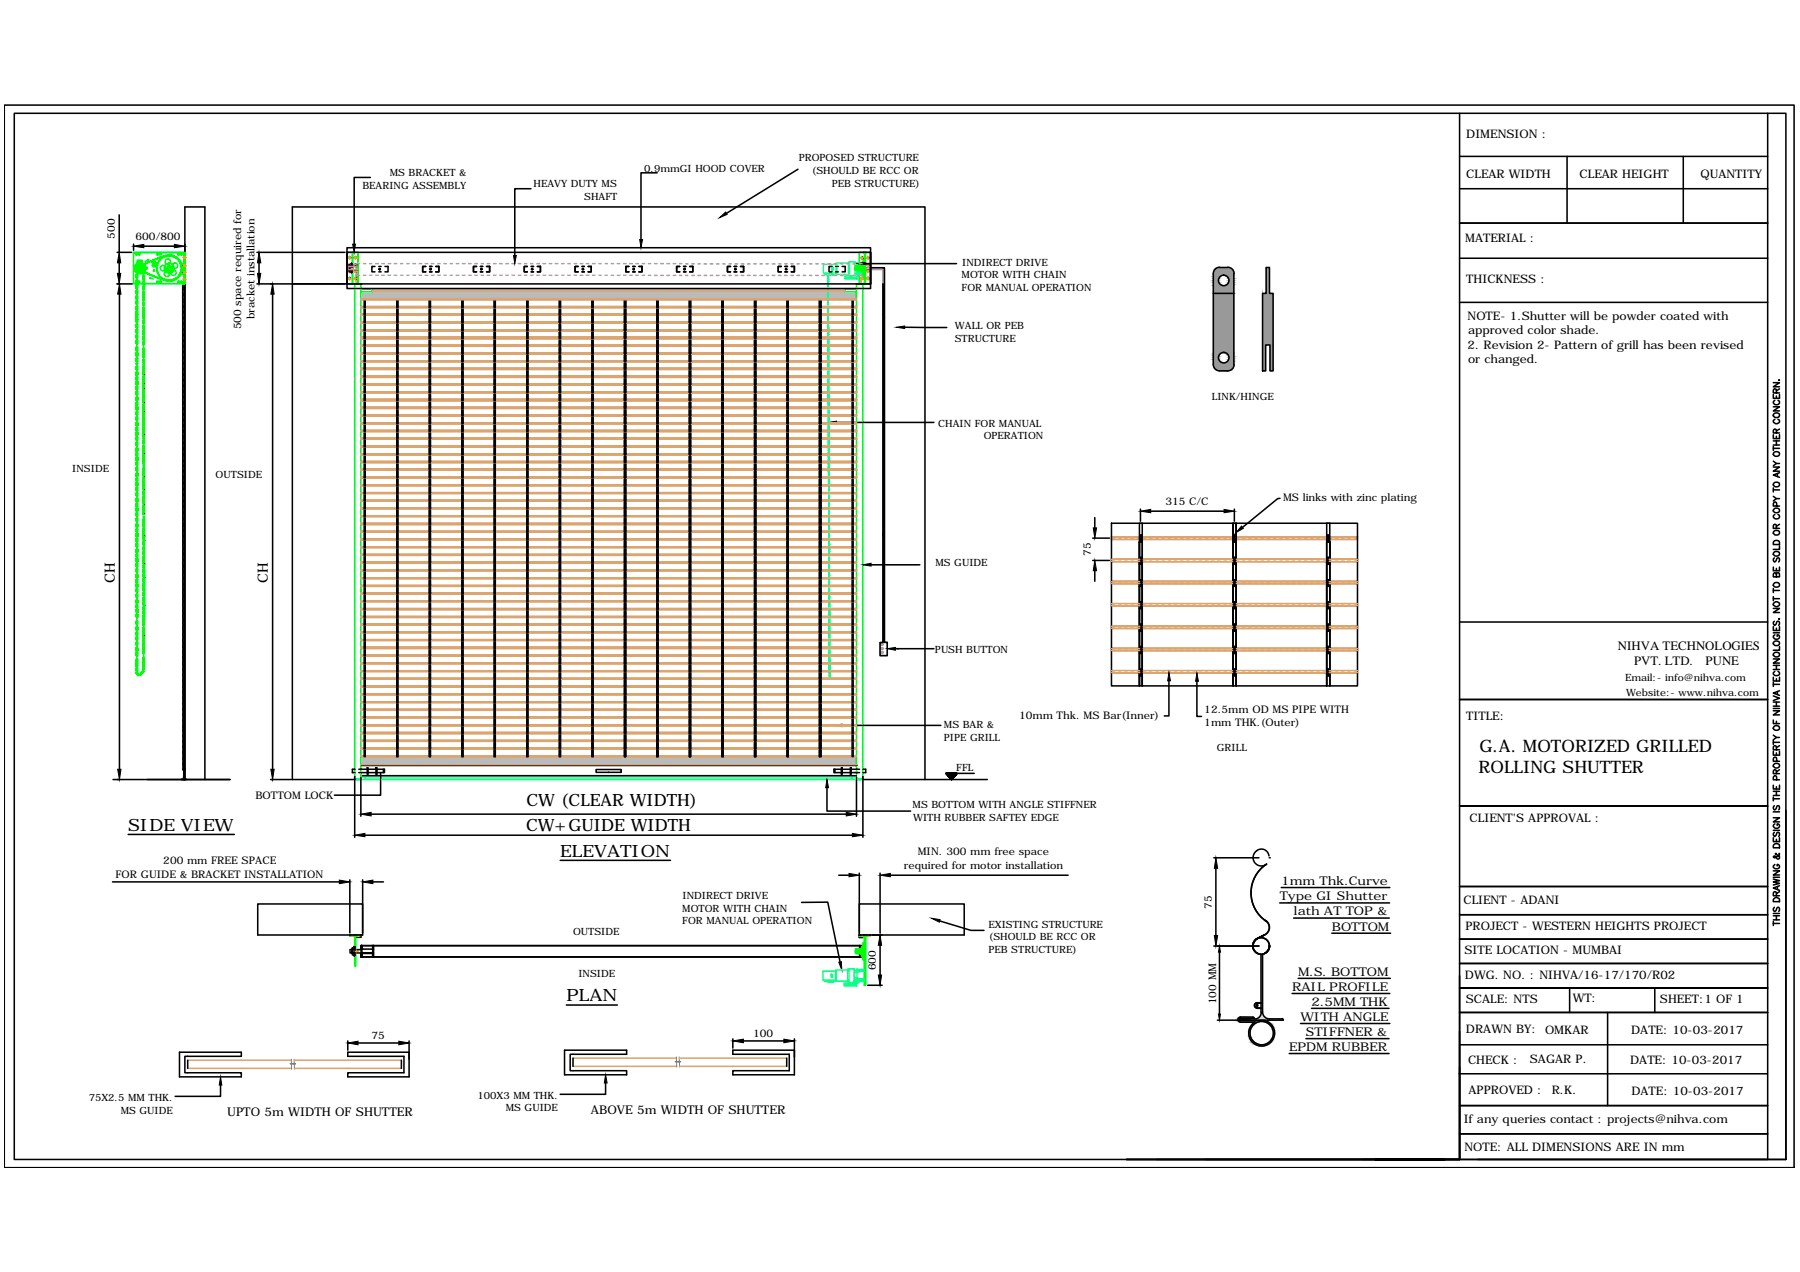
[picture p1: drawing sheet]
<svg xmlns="http://www.w3.org/2000/svg" width="297mm" height="210mm" viewBox="0 0 297 210" stroke-linecap="round" stroke-linejoin="round" font-family="sans-serif">
<defs><g id="words">
<g font-size="2.8">
<text x="244.1" y="124">G.A. MOTORIZED GRILLED</text>
<text x="244" y="127.5">ROLLING SHUTTER</text>
<text x="21.2" y="137.1">SIDE VIEW</text>
<text x="86.8" y="137.1">CW+GUIDE WIDTH</text>
<text x="86.9" y="133">CW (CLEAR WIDTH)</text>
<text x="92.4" y="141.4">ELEVATION</text>
<text x="93.5" y="165.3">PLAN</text>
</g>
<g font-size="2.3">
<text x="19" y="96.3" transform="rotate(-90 19 96.3)">CH</text>
<text x="44.2" y="96.3" transform="rotate(-90 44.2 96.3)">CH</text>
</g>
<g font-size="2.1">
<text x="267" y="107.3">NIHVA TECHNOLOGIES</text>
<text x="269.6" y="109.7">PVT. LTD.</text>
<text x="281.5" y="109.7">PUNE</text>
</g>
<g font-size="2">
<text x="211.2" y="148.6">Type GI Shutter</text>
<text x="211.4" y="146">1mm Thk.Curve</text>
<text x="213.5" y="151.1">lath AT TOP &amp;</text>
<text x="219.8" y="153.6">BOTTOM</text>
<text x="214.2" y="161">M.S. BOTTOM</text>
<text x="213.2" y="163.5">RAIL PROFILE</text>
<text x="216.4" y="166">2.5MM THK</text>
<text x="212.8" y="173.4">EPDM RUBBER</text>
<text x="214.6" y="168.5">WITH ANGLE</text>
<text x="215.5" y="171">STIFFNER &amp;</text>
<text x="37.5" y="184.1">UPTO 5m WIDTH OF SHUTTER</text>
<text x="97.5" y="183.9">ABOVE 5m WIDTH OF SHUTTER</text>
</g>
<g font-size="1.9">
<text x="242" y="22.7">DIMENSION :</text>
<text x="242" y="29.4">CLEAR WIDTH</text>
<text x="260.7" y="29.4">CLEAR HEIGHT</text>
<text x="280.6" y="29.4">QUANTITY</text>
<text x="241.8" y="39.9">MATERIAL :</text>
<text x="242" y="46.8">THICKNESS :</text>
<text x="242.2" y="52.7">NOTE- 1.Shutter will be powder coated with</text>
<text x="242.2" y="57.6">2. Revision 2- Pattern of grill has been revised</text>
<text x="242.3" y="55.1">approved color shade.</text>
<text x="242.3" y="60">or changed.</text>
<text x="242" y="118.7">TITLE:</text>
<text x="242.5" y="135.6">CLIENT'S APPROVAL :</text>
<text x="241.5" y="149.3">CLIENT - ADANI</text>
<text x="241.8" y="153.5">PROJECT - WESTERN HEIGHTS PROJECT</text>
<text x="241.7" y="157.5">SITE LOCATION - MUMBAI</text>
<text x="241.8" y="161.5">DWG. NO. : NIHVA/16-17/170/R02</text>
<text x="241.9" y="165.5">SCALE: NTS</text>
<text x="259.5" y="165.3">WT:</text>
<text x="273.9" y="165.5">SHEET:1 OF 1</text>
<text x="241.9" y="170.5">DRAWN BY:</text>
<text x="255" y="170.6">OMKAR</text>
<text x="269.2" y="170.7">DATE: 10-03-2017</text>
<text x="242.3" y="175.5">CHECK :</text>
<text x="252.5" y="175.4">SAGAR P.</text>
<text x="269" y="175.6">DATE: 10-03-2017</text>
<text x="241.5" y="185.2">If any queries contact : projects@nihva.com</text>
<text x="242.3" y="180.5">APPROVED :</text>
<text x="256.1" y="180.5">R.K.</text>
<text x="269.2" y="180.7">DATE: 10-03-2017</text>
<text x="241.7" y="190">NOTE: ALL DIMENSIONS ARE IN mm</text>
</g>
<g font-size="1.7">
<text x="64.3" y="29.1">MS BRACKET &amp;</text>
<text x="106.3" y="28.3">0.9mmGI HOOD COVER</text>
<text x="131.8" y="26.6">PROPOSED STRUCTURE</text>
<text x="134" y="28.7">(SHOULD BE RCC OR</text>
<text x="59.8" y="31.1">BEARING ASSEMBLY</text>
<text x="88" y="30.9">HEAVY DUTY MS</text>
<text x="96.4" y="33">SHAFT</text>
<text x="137.3" y="30.8">PEB STRUCTURE)</text>
<text x="19" y="39.4" transform="rotate(-90 19 39.4)">500</text>
<text x="22.4" y="39.7">600/800</text>
<text x="158.7" y="45.9">MOTOR WITH CHAIN</text>
<text x="158.7" y="47.9">FOR MANUAL OPERATION</text>
<text x="158.8" y="43.8">INDIRECT DRIVE</text>
<text x="42" y="52.7" transform="rotate(-90 42 52.7)">bracket installation</text>
<text x="39.8" y="54.3" transform="rotate(-90 39.8 54.3)">500 space required for</text>
<text x="157.6" y="56.4">STRUCTURE</text>
<text x="157.6" y="54.3">WALL OR PEB</text>
<text x="154.8" y="70.4">CHAIN FOR MANUAL</text>
<text x="200" y="66">LINK/HINGE</text>
<text x="11.9" y="78">INSIDE</text>
<text x="162.3" y="72.5">OPERATION</text>
<text x="35.6" y="78.8">OUTSIDE</text>
<text x="192.3" y="83.4">315 C/C</text>
<text x="211.7" y="82.7">MS links with zinc plating</text>
<text x="154.4" y="93.3">MS GUIDE</text>
<text x="180" y="91.8" transform="rotate(-90 180 91.8)">75</text>
<text x="154.3" y="107.8">PUSH BUTTON</text>
<text x="268.2" y="112.4">Email:- info@nihva.com</text>
<text x="168.2" y="118.6">10mm Thk. MS Bar(Inner)</text>
<text x="198.7" y="117.6">12.5mm OD MS PIPE WITH</text>
<text x="198.7" y="119.8">1mm THK.(Outer)</text>
<text x="268.3" y="114.8">Website:- www.nihva.com</text>
<text x="155.8" y="120.1">MS BAR &amp;</text>
<text x="155.8" y="122.2">PIPE GRILL</text>
<text x="200.8" y="123.9">GRILL</text>
<text x="42.1" y="131.9">BOTTOM LOCK</text>
<text x="157.8" y="127.2">FFL</text>
<text x="150.6" y="133.3">MS BOTTOM WITH ANGLE STIFFNER</text>
<text x="150.7" y="135.4">WITH RUBBER SAFTEY EDGE</text>
<text x="27" y="142.6">200 mm FREE SPACE</text>
<text x="149.2" y="143.3">required for motor installation</text>
<text x="151.5" y="141.1">MIN. 300 mm free space</text>
<text x="19.1" y="144.8">FOR GUIDE &amp; BRACKET INSTALLATION</text>
<text x="112.6" y="148.4">INDIRECT DRIVE</text>
<text x="94.6" y="154.3">OUTSIDE</text>
<text x="112.6" y="150.5">MOTOR WITH CHAIN</text>
<text x="112.6" y="152.6">FOR MANUAL OPERATION</text>
<text x="163.1" y="153.1">EXISTING STRUCTURE</text>
<text x="163.2" y="155.2">(SHOULD BE RCC OR</text>
<text x="200" y="150" transform="rotate(-90 200 150)">75</text>
<text x="95.4" y="161.3">INSIDE</text>
<text x="144.5" y="160.1" transform="rotate(-90 144.5 160.1)">600</text>
<text x="163.1" y="157.3">PEB STRUCTURE)</text>
<text x="200.7" y="165.7" transform="rotate(-90 200.7 165.7)">100 MM</text>
<text x="61.3" y="171.4">75</text>
<text x="124.3" y="171.1">100</text>
<text x="14.6" y="181.7">75X2.5 MM THK.</text>
<text x="19.9" y="183.8">MS GUIDE</text>
<text x="78.8" y="181.3">100X3 MM THK.</text>
<text x="83.5" y="183.4">MS GUIDE</text>
</g>
</g></defs>
<!-- layer: 0 -->
<g fill="none" stroke="#dda56e" stroke-width=".25">
<path d="M59.5 59.7h81.8M59.5 58.4h81.8M59.5 57.1h81.8M59.5 55.9h81.8M59.5 54.6h81.8M59.5 53.3h81.8M59.5 52h81.8M59.5 50.7h81.8M59.5 49.5h81.8M61.4 48h78.1M61.4 47.9h78.1M141.3 59.5h-81.8h81.8"/>
<path d="M141.3 58.3h-81.8h81.8M141.3 57h-81.8h81.8M141.3 55.7h-81.8h81.8M141.3 54.4h-81.8h81.8M141.3 53.2h-81.8h81.8M141.3 51.9h-81.8h81.8M141.3 50.6h-81.8h81.8M141.3 49.3h-81.8h81.8M58.5 62.6h.1M59.5 78.9h81.8M59.5 77.6h81.8M59.5 76.3h81.8"/>
<path d="M59.5 75h81.8M59.5 73.8h81.8M59.5 72.5h81.8M59.5 71.2h81.8M59.5 69.9h81.8M59.5 68.7h81.8M59.5 67.4h81.8M59.5 66.1h81.8M59.5 64.8h81.8M59.5 63.5h81.8M59.5 62.3h81.8M59.5 60.9h81.8"/>
<path d="M141.3 80h-81.8h81.8M141.3 78.7h-81.8h81.8M141.3 77.5h-81.8h81.8M141.3 76.2h-81.8h81.8M141.3 74.9h-81.8h81.8M141.3 73.6h-81.8h81.8M141.3 72.3h-81.8h81.8M141.3 71.1h-81.8h81.8M141.3 69.8h-81.8h81.8M141.3 68.5h-81.8h81.8M141.3 67.3h-81.8h81.8M141.3 65.9h-81.8h81.8"/>
<path d="M141.3 64.7h-81.8h81.8M141.3 63.4h-81.8h81.8M141.3 62.1h-81.8h81.8M141.3 60.8h-81.8h81.8M59.5 99.3h81.8M59.5 98h81.8M59.5 96.8h81.8M59.5 95.5h81.8M59.5 94.2h81.8M59.5 92.9h81.8M59.5 91.6h81.8M59.5 90.4h81.8"/>
<path d="M59.5 89.1h81.8M59.5 87.8h81.8M59.5 86.6h81.8M59.5 85.2h81.8M59.5 84h81.8M59.5 82.7h81.8M59.5 81.4h81.8M59.5 80.2h81.8M141.3 99.2h-81.8h81.8M141.3 97.9h-81.8h81.8M141.3 96.6h-81.8h81.8M141.3 95.4h-81.8h81.8"/>
<path d="M141.3 94.1h-81.8h81.8M141.3 92.8h-81.8h81.8M141.3 91.5h-81.8h81.8M141.3 90.2h-81.8h81.8M141.3 89h-81.8h81.8M141.3 87.7h-81.8h81.8M141.3 86.4h-81.8h81.8M141.3 85.1h-81.8h81.8M141.3 83.8h-81.8h81.8M141.3 82.6h-81.8h81.8M141.3 81.3h-81.8h81.8M183.4 99.6h40.6"/>
<path d="M183.4 96.3h40.6M183.4 92.7h40.6M183.4 89h40.6M183.4 88.9h.6M183.4 88.6h.6M183.4 92.6h.6M183.4 92.3h.6M183.4 96.3h.6M183.4 96h.6M183.4 99.9h.6M183.4 99.6h.6M184.6 88.9h.4"/>
<path d="M184.6 88.6h.4M184.6 92.6h.4M184.6 92.3h.4M184.6 96.3h.4M184.6 96h.4M184.6 99.9h.4M184.6 99.6h.4M185.6 88.9h.4M185.6 88.6h.4M185.6 92.6h.4M185.6 92.3h.4M185.6 96.3h.4"/>
<path d="M185.6 96h.4M185.6 99.9h.4M185.6 99.6h.4M186.6 88.9h.5M186.6 88.6h.5M186.6 92.6h.5M186.6 92.3h.5M186.6 96.3h.5M186.6 96h.5M186.6 99.9h.5M186.6 99.6h.5M187.6 88.9h.5"/>
<path d="M187.6 88.6h.5M187.6 92.6h.5M187.6 92.3h.5M187.6 96.3h.5M187.6 96h.5M187.6 99.9h.5M187.6 99.6h.5M188.7 88.9h.4M188.7 88.6h.4M188.7 92.6h.4M188.7 92.3h.4M188.7 96.3h.4"/>
<path d="M188.7 96h.4M188.7 99.9h.4M188.7 99.6h.4M189.7 88.9h.4M189.7 88.6h.4M189.7 92.6h.4M189.7 92.3h.4M189.7 96.3h.4M189.7 96h.4M189.7 99.9h.4M189.7 99.6h.4M190.7 88.9h.4"/>
<path d="M190.7 88.6h.4M190.7 92.6h.4M190.7 92.3h.4M190.7 96.3h.4M190.7 96h.4M190.7 99.9h.4M190.7 99.6h.4M191.8 88.9h.3M191.8 88.6h.3M191.8 92.6h.3M191.8 92.3h.3M191.8 96.3h.3"/>
<path d="M191.8 96h.3M191.8 99.9h.3M191.8 99.6h.3M192.8 88.9h.4M192.8 88.6h.4M192.8 92.6h.4M192.8 92.3h.4M192.8 96.3h.4M192.8 96h.4M192.8 99.9h.4M192.8 99.6h.4M193.8 88.9h.4"/>
<path d="M193.8 88.6h.4M193.8 92.6h.4M193.8 92.3h.4M193.8 96.3h.4M193.8 96h.4M193.8 99.9h.4M193.8 99.6h.4M194.8 88.9h.4M194.8 88.6h.4M194.8 92.6h.4M194.8 92.3h.4M194.8 96.3h.4"/>
<path d="M194.8 96h.4M194.8 99.9h.4M194.8 99.6h.4M195.8 88.9h.4M195.8 88.6h.4M195.8 92.6h.4M195.8 92.3h.4M195.8 96.3h.4M195.8 96h.4M195.8 99.9h.4M195.8 99.6h.4M196.9 88.9h.4"/>
<path d="M196.9 88.6h.4M196.9 92.6h.4M196.9 92.3h.4M196.9 96.3h.4M196.9 96h.4M196.9 99.9h.4M196.9 99.6h.4M197.9 88.9h.4M197.9 88.6h.4M197.9 92.6h.4M197.9 92.3h.4M197.9 96.3h.4"/>
<path d="M197.9 96h.4M197.9 99.9h.4M197.9 99.6h.4M198.9 88.9h.4M198.9 88.6h.4M198.9 92.6h.4M198.9 92.3h.4M198.9 96.3h.4M198.9 96h.4M198.9 99.9h.4M198.9 99.6h.4M199.9 88.9h.4"/>
<path d="M199.9 88.6h.4M199.9 92.6h.4M199.9 92.3h.4M199.9 96.3h.4M199.9 96h.4M199.9 99.9h.4M199.9 99.6h.4M200.9 88.9h.5M200.9 88.6h.5M200.9 92.6h.5M200.9 92.3h.5M200.9 96.3h.5"/>
<path d="M200.9 96h.5M200.9 99.9h.5M200.9 99.6h.5M202 88.9h.4M202 88.6h.4M202 92.6h.4M202 92.3h.4M202 96.3h.4M202 96h.4M202 99.9h.4M202 99.6h.4M203 88.9h.4"/>
<path d="M203 88.6h.4M203 92.6h.4M203 92.3h.4M203 96.3h.4M203 96h.4M203 99.9h.4M203 99.6h.4M204 88.9h.4M204 88.6h.4M204 92.6h.4M204 92.3h.4M204 96.3h.4"/>
<path d="M204 96h.4M204 99.9h.4M204 99.6h.4M205 88.9h.4M205 88.6h.4M205 92.6h.4M205 92.3h.4M205 96.3h.4M205 96h.4M205 99.9h.4M205 99.6h.4M206.1 88.9h.4"/>
<path d="M206.1 88.6h.4M206.1 92.6h.4M206.1 92.3h.4M206.1 96.3h.4M206.1 96h.4M206.1 99.9h.4M206.1 99.6h.4M207.1 88.9h.4M207.1 88.6h.4M207.1 92.6h.4M207.1 92.3h.4M207.1 96.3h.4"/>
<path d="M207.1 96h.4M207.1 99.9h.4M207.1 99.6h.4M208.1 88.9h.4M208.1 88.6h.4M208.1 92.6h.4M208.1 92.3h.4M208.1 96.3h.4M208.1 96h.4M208.1 99.9h.4M208.1 99.6h.4M209.1 88.9h.4"/>
<path d="M209.1 88.6h.4M209.1 92.6h.4M209.1 92.3h.4M209.1 96.3h.4M209.1 96h.4M209.1 99.9h.4M209.1 99.6h.4M210.2 88.9h.4M210.2 88.6h.4M210.2 92.6h.4M210.2 92.3h.4M210.2 96.3h.4"/>
<path d="M210.2 96h.4M210.2 99.9h.4M210.2 99.6h.4M211.2 88.9h.4M211.2 88.6h.4M211.2 92.6h.4M211.2 92.3h.4M211.2 96.3h.4M211.2 96h.4M211.2 99.9h.4M211.2 99.6h.4M212.2 88.9h.4"/>
<path d="M212.2 88.6h.4M212.2 92.6h.4M212.2 92.3h.4M212.2 96.3h.4M212.2 96h.4M212.2 99.9h.4M212.2 99.6h.4M213.2 88.9h.4M213.2 88.6h.4M213.2 92.6h.4M213.2 92.3h.4M213.2 96.3h.4"/>
<path d="M213.2 96h.4M213.2 99.9h.4M213.2 99.6h.4M214.2 88.9h.5M214.2 88.6h.5M214.2 92.6h.5M214.2 92.3h.5M214.2 96.3h.5M214.2 96h.5M214.2 99.9h.5M214.2 99.6h.5M215.3 88.9h.4"/>
<path d="M215.3 88.6h.4M215.3 92.6h.4M215.3 92.3h.4M215.3 96.3h.4M215.3 96h.4M215.3 99.9h.4M215.3 99.6h.4M216.3 88.9h.4M216.3 88.6h.4M216.3 92.6h.4M216.3 92.3h.4M216.3 96.3h.4"/>
<path d="M216.3 96h.4M216.3 99.9h.4M216.3 99.6h.4M217.3 88.9h.4M217.3 88.6h.4M217.3 92.6h.4M217.3 92.3h.4M217.3 96.3h.4M217.3 96h.4M217.3 99.9h.4M217.3 99.6h.4M218.3 88.9h.4"/>
<path d="M218.3 88.6h.4M218.3 92.6h.4M218.3 92.3h.4M218.3 96.3h.4M218.3 96h.4M218.3 99.9h.4M218.3 99.6h.4M219.4 88.9h.4M219.4 88.6h.4M219.4 92.6h.4M219.4 92.3h.4M219.4 96.3h.4"/>
<path d="M219.4 96h.4M219.4 99.9h.4M219.4 99.6h.4M220.4 88.9h.4M220.4 88.6h.4M220.4 92.6h.4M220.4 92.3h.4M220.4 96.3h.4M220.4 96h.4M220.4 99.9h.4M220.4 99.6h.4M221.4 88.9h.4"/>
<path d="M221.4 88.6h.4M221.4 92.6h.4M221.4 92.3h.4M221.4 96.3h.4M221.4 96h.4M221.4 99.9h.4M221.4 99.6h.4M222.4 88.9h.4M222.4 88.6h.4M222.4 92.6h.4M222.4 92.3h.4M222.4 96.3h.4"/>
<path d="M222.4 96h.4M222.4 99.9h.4M222.4 99.6h.4M223.5 88.9h.5M223.5 88.6h.5M223.5 92.6h.5M223.5 92.3h.5M223.5 96.3h.5M223.5 96h.5M223.5 99.9h.5M223.5 99.6h.5M224 96h-40.6h40.6"/>
<path d="M224 92.3h-40.6h40.6M224 88.6h-40.6h40.6M59.5 119.8h81.8M59.5 118.5h81.8M59.5 117.2h81.8M59.5 115.9h81.8M59.5 114.7h81.8M59.5 113.4h81.8M59.5 112.1h81.8M59.5 110.8h81.8M59.5 109.5h81.8M59.5 108.3h81.8"/>
<path d="M59.5 107h81.8M59.5 105.7h81.8M59.5 104.4h81.8M59.5 103.2h81.8M59.5 101.9h81.8M59.5 100.6h81.8M141.3 119.6h-81.8h81.8M141.3 118.3h-81.8h81.8M141.3 117.1h-81.8h81.8M141.3 115.8h-81.8h81.8M141.3 114.5h-81.8h81.8M141.3 113.2h-81.8h81.8"/>
<path d="M141.3 112h-81.8h81.8M141.3 110.7h-81.8h81.8M141.3 109.4h-81.8h81.8M141.3 108.1h-81.8h81.8M141.3 106.8h-81.8h81.8M141.3 105.6h-81.8h81.8M141.3 104.3h-81.8h81.8M141.3 103h-81.8h81.8M141.3 101.8h-81.8h81.8M141.3 100.4h-81.8h81.8M183.4 110.6h40.6M183.4 107.4h40.6"/>
<path d="M183.4 103.7h40.6M183.4 103.7h.6M183.4 103.4h.6M183.4 107.3h.6M183.4 107h.6M183.4 111h.6M183.4 110.7h.6M184.6 103.7h.4M184.6 103.4h.4M184.6 107.3h.4M184.6 107h.4M184.6 111h.4"/>
<path d="M184.6 110.7h.4M185.6 103.7h.4M185.6 103.4h.4M185.6 107.3h.4M185.6 107h.4M185.6 111h.4M185.6 110.7h.4M186.6 103.7h.5M186.6 103.4h.5M186.6 107.3h.5M186.6 107h.5M186.6 111h.5"/>
<path d="M186.6 110.7h.5M187.6 103.7h.5M187.6 103.4h.5M187.6 107.3h.5M187.6 107h.5M187.6 111h.5M187.6 110.7h.5M188.7 103.7h.4M188.7 103.4h.4M188.7 107.3h.4M188.7 107h.4M188.7 111h.4"/>
<path d="M188.7 110.7h.4M189.7 103.7h.4M189.7 103.4h.4M189.7 107.3h.4M189.7 107h.4M189.7 111h.4M189.7 110.7h.4M190.7 103.7h.4M190.7 103.4h.4M190.7 107.3h.4M190.7 107h.4M190.7 111h.4"/>
<path d="M190.7 110.7h.4M191.8 103.7h.3M191.8 103.4h.3M191.8 107.3h.3M191.8 107h.3M191.8 111h.3M191.8 110.7h.3M192.8 103.7h.4M192.8 103.4h.4M192.8 107.3h.4M192.8 107h.4M192.8 111h.4"/>
<path d="M192.8 110.7h.4M193.8 103.7h.4M193.8 103.4h.4M193.8 107.3h.4M193.8 107h.4M193.8 111h.4M193.8 110.7h.4M194.8 103.7h.4M194.8 103.4h.4M194.8 107.3h.4M194.8 107h.4M194.8 111h.4"/>
<path d="M194.8 110.7h.4M195.8 103.7h.4M195.8 103.4h.4M195.8 107.3h.4M195.8 107h.4M195.8 111h.4M195.8 110.7h.4M196.9 103.7h.4M196.9 103.4h.4M196.9 107.3h.4M196.9 107h.4M196.9 111h.4"/>
<path d="M196.9 110.7h.4M197.9 103.7h.4M197.9 103.4h.4M197.9 107.3h.4M197.9 107h.4M197.9 111h.4M197.9 110.7h.4M198.9 103.7h.4M198.9 103.4h.4M198.9 107.3h.4M198.9 107h.4M198.9 111h.4"/>
<path d="M198.9 110.7h.4M199.9 103.7h.4M199.9 103.4h.4M199.9 107.3h.4M199.9 107h.4M199.9 111h.4M199.9 110.7h.4M200.9 103.7h.5M200.9 103.4h.5M200.9 107.3h.5M200.9 107h.5M200.9 111h.5"/>
<path d="M200.9 110.7h.5M202 103.7h.4M202 103.4h.4M202 107.3h.4M202 107h.4M202 111h.4M202 110.7h.4M203 103.7h.4M203 103.4h.4M203 107.3h.4M203 107h.4M203 111h.4"/>
<path d="M203 110.7h.4M204 103.7h.4M204 103.4h.4M204 107.3h.4M204 107h.4M204 111h.4M204 110.7h.4M205 103.7h.4M205 103.4h.4M205 107.3h.4M205 107h.4M205 111h.4"/>
<path d="M205 110.7h.4M206.1 103.7h.4M206.1 103.4h.4M206.1 107.3h.4M206.1 107h.4M206.1 111h.4M206.1 110.7h.4M207.1 103.7h.4M207.1 103.4h.4M207.1 107.3h.4M207.1 107h.4M207.1 111h.4"/>
<path d="M207.1 110.7h.4M208.1 103.7h.4M208.1 103.4h.4M208.1 107.3h.4M208.1 107h.4M208.1 111h.4M208.1 110.7h.4M209.1 103.7h.4M209.1 103.4h.4M209.1 107.3h.4M209.1 107h.4M209.1 111h.4"/>
<path d="M209.1 110.7h.4M210.2 103.7h.4M210.2 103.4h.4M210.2 107.3h.4M210.2 107h.4M210.2 111h.4M210.2 110.7h.4M211.2 103.7h.4M211.2 103.4h.4M211.2 107.3h.4M211.2 107h.4M211.2 111h.4"/>
<path d="M211.2 110.7h.4M212.2 103.7h.4M212.2 103.4h.4M212.2 107.3h.4M212.2 107h.4M212.2 111h.4M212.2 110.7h.4M213.2 103.7h.4M213.2 103.4h.4M213.2 107.3h.4M213.2 107h.4M213.2 111h.4"/>
<path d="M213.2 110.7h.4M214.2 103.7h.5M214.2 103.4h.5M214.2 107.3h.5M214.2 107h.5M214.2 111h.5M214.2 110.7h.5M215.3 103.7h.4M215.3 103.4h.4M215.3 107.3h.4M215.3 107h.4M215.3 111h.4"/>
<path d="M215.3 110.7h.4M216.3 103.7h.4M216.3 103.4h.4M216.3 107.3h.4M216.3 107h.4M216.3 111h.4M216.3 110.7h.4M217.3 103.7h.4M217.3 103.4h.4M217.3 107.3h.4M217.3 107h.4M217.3 111h.4"/>
<path d="M217.3 110.7h.4M218.3 103.7h.4M218.3 103.4h.4M218.3 107.3h.4M218.3 107h.4M218.3 111h.4M218.3 110.7h.4M219.4 103.7h.4M219.4 103.4h.4M219.4 107.3h.4M219.4 107h.4M219.4 111h.4"/>
<path d="M219.4 110.7h.4M220.4 103.7h.4M220.4 103.4h.4M220.4 107.3h.4M220.4 107h.4M220.4 111h.4M220.4 110.7h.4M221.4 103.7h.4M221.4 103.4h.4M221.4 107.3h.4M221.4 107h.4M221.4 111h.4"/>
<path d="M221.4 110.7h.4M222.4 103.7h.4M222.4 103.4h.4M222.4 107.3h.4M222.4 107h.4M222.4 111h.4M222.4 110.7h.4M223.5 103.7h.5M223.5 103.4h.5M223.5 107.3h.5M223.5 107h.5M223.5 111h.5"/>
<path d="M223.5 110.7h.5M224 111.1h-40.6h40.6M224 107h-40.6h40.6M224 103.3h-40.6h40.6M224 100h-40.6h40.6M59.5 126.3h81.8M59.5 126.2h81.8M59.5 124.9h81.8M59.5 123.6h81.8M59.5 122.3h81.8M59.5 121.1h81.8M141.3 124.7h-81.8h81.8"/>
<path d="M141.3 123.5h-81.8h81.8M141.3 122.2h-81.8h81.8M141.3 120.9h-81.8h81.8M31 176.3h17.1M31 174.9h17.1M48.5 174.9h17.7M48.6 176.3h17.6M94.6 176h17.1M94.6 174.6h17M112.1 174.6h17.7M112.1 176h17.7"/>
</g>
<g fill="none" stroke="#0f0" stroke-width=".25">
<path d="M22 46.8h.5M22 41.7h.5M22.5 46.6h.5M22.5 46.4h.5M22.5 46.4l-.1 .1 .1 .1M22.6 58.8v.2M22.7 43.1l.7 .1zM22.8 43v.1zM22.8 44.2h.1M22.8 43.1h.1M22.8 44.4h.1M22.8 46.8h.7"/>
<path d="M22.8 41.7h.7M22.8 44.2v.1M22.9 44.3h.1M22.9 44.4l.1 .1M22.9 43v.1zM22.9 44h.1M22.9 43.9a23.6 23.6 0 0 1 5.1-1.8 2.14 2.14 0 0 1 2 2.4 2.14 2.14 0 0 1-2.6 1.8l-2.3-.8-2.2-.9a.37 .37 0 0 1 0-.7zM22.9 44.4h.1M22.9 44.1l.1-.1 .2 .1M22.9 44.1l-.1 .1M22.9 44a.28 .28 0 0 0 0 .5l2.2 1 2.4 .8M23 44.1h-.1"/>
<path d="M23 41.9h-.5l-.1 .1 .1 .1h.5l.1-.1-.1-.1M23 44.5h.1M23 46.4l.1 .1-.1 .1M23.1 43l.1 .1zM23.1 43.9h.1M23.1 44.6h.1M23.2 44.1h.1M23.2 44.1l.1 .1M23.2 43.1h.1M23.3 43v.1zM23.3 44.3h.1M23.3 44.2h.1"/>
<path d="M23.3 44.4v.1h-.3M23.3 44.2v.1M23.3 43.1h.1M23.4 43.8h.1M23.4 44.7h.1M23.4 43.3v-.3h-.8v.4M23.7 43.6h.1M23.7 44.9h.1M23.7 59v.3M23.8 46.8h.7M23.8 41.7h.7M23.9 43.5h.1"/>
<path d="M23.9 45h.1M24 44.1h.3v.3h-.3M24.2 44.1v.3M24.2 43.4h.1M24.2 45.1h.1M24.3 42.9h.2l-.1 .1zM24.4 43l-.5 .1M24.5 43.3h.1M24.5 45.2h.1M24.7 43.2h.1M24.7 45.8l.2 .1-.1 .1zM24.7 45.3h.1"/>
<path d="M24.8 46.8h.7M24.8 41.7h.7M24.9 45.9l.4 .1M25 43h.1M25 45.5h.1M25.2 43.4v.2M25.3 43.6l-.2 .1 .2 .3 .2 .1 .2-.3 .3-.1M25.3 42.9h.1M25.3 45.6h.1M25.3 43.4v.1M25.3 43.3l.1-.2-.3-.1-.1 .2 .2 .2M25.4 43.5l.3 .2"/>
<path d="M25.5 43.2h.1zM25.6 42.8h.1M25.6 45.7h.1M25.6 43.2l.2 .3M25.6 43.7h.4M25.6 43.7h.1M25.9 42.7h.1M25.9 45.8h.1M25.9 46.8h.6M25.9 41.7h.6M25.9 41.9h.6M25.9 42.1h.6"/>
<path d="M25.9 46.6h.6M25.9 46.4h.6M25.9 41.8v.1v.1M26 46.4l-.1 .1 .1 .1M26 44.7v.1M26 43.7v.1M26 43.8h-.1v.3h-.1v.3h.1v.3h.1M26 44.8l-.1 .1 .2 .2M26.1 42.6h.1M26.1 45.9h.1M26.1 43.4l-.2 .2 .1 .1M26.1 45.1v.1v.2h.2"/>
<path d="M26.3 43.1l-.2 .2v.1M26.3 45.4l.1 .3h.1l.1 .2 .1-.1M26.3 42.5h.1M26.3 46h.1M26.5 46.4l.1 .1-.1 .1M26.5 41.8l.1 .1-.1 .1M26.6 42.4h.1M26.6 46h.1M26.7 42.7l-.1-.1-.1 .3-.1-.1-.1 .3M26.8 45.8v.2l.2 .1v-.1M26.8 42.4h.1M26.8 46.1h.1"/>
<path d="M26.9 46.8h.6M26.9 41.7h.6M27 42.5v-.1l-.2 .1v.1M27.1 42.3h.1M27.1 46.2h.1M27.1 46v.2h.3M27.3 42.2h.1M27.4 42.3h-.3v.2M27.4 42.4l.1-.2 .3 .1v-.2h.2l.1 .2 .2-.1 .1 .2M27.4 46.1l.1 .2 .3-.1v.1h.2l.1-.1 .2 .1 .1-.2M27.4 46.3h.1M27.4 42.2a2.1 2.1 0 0 1 2.6 2 2.1 2.1 0 0 1-2.6 2.1"/>
<path d="M27.5 42.2l-2.6 .9-1.9 .9M27.6 44l.2-.1 .2 .1v-.1l.2 .1 .1 .1-.1 .1 .1 .2-.1 .1-.2 .1v-.1l-.2 .1-.2-.1-.1-.1 .1-.1-.1-.2zM27.6 42.1h.1M27.7 46.3h.1M27.9 42.1h.1M27.9 46.8h.7M27.9 41.7h.7M28.1 46.3h.1M28.2 42.1h.1M28.4 42.3h.1M28.4 42.4l.3-.1 .1 .2M28.4 46.3h.1"/>
<path d="M28.5 42.2h.1M28.7 46.2h.1M28.7 42.5l.2-.1 .1 .2M28.7 42.3h.1M28.8 46l-.1 .2h-.3M28.9 46.1h.1M28.9 46.8h.7M28.9 41.7h.7M29 42.4h.1M29 42.6l.3 .1v.2M29 45.9l-.1 .2-.2-.1M29.2 46h.1"/>
<path d="M29.3 45.6v.2l-.3 .1M29.3 42.9l.1-.1 .2 .2-.1 .1 .2 .2v.1M29.3 42.7h.1M29.4 45.7h.1M29.4 46.6h.6M29.4 46.4h.6M29.4 46.4l-.1 .1 .1 .1M29.5 45.4l-.1 .3-.1-.1M29.5 45.6h.1M29.6 42.9h.1M29.7 45.1v.1l-.2 .2M29.7 43.4h.1"/>
<path d="M29.7 43.4l.1 .1v.3M29.7 45.4h.1M29.7 43.1h.1M29.8 43.8h.2l-.1 .3h.1v.3h-.1l.1 .3h-.2M29.8 44.7v.3l-.1 .1M29.8 45.2h.1M29.8 43.4h.1M29.9 41.9h-.5l-.1 .1 .1 .1h.5M29.9 44.9h.1M29.9 43.6h.1M30 44.6h.1M30 46.8h.3"/>
<path d="M30 41.7h.3M30 41.9l.1 .1-.1 .1M30 46.4l.1 .1-.1 .1M30 44.4h.1M30 44.1h.1M30 43.9h.1M30 44.9l.2 .1-.2 .3zM30.1 43.5a2.05 2.05 0 0 1 0 1.5M30.3 41.6h-8.3v5.2h8.3M30.3 41.6h.2v5.2h-.2M30.3 41.6v5.2M57.3 41.6h1.8v5.2h-1.8z"/>
<path d="M57.3 46.8h2.2v81.4M58.1 41.6v5.2M58.2 41.6v5.2M58.5 46.8v81.8h.3M58.7 46.9h.8M59.5 47.7h1.9v.5h-1.9M141.2 44v.5M141.3 43.8v.3h.1M141.3 44.1h.1M141.3 44.4h.1M141.3 43.9v.7zM141.3 47.7h-1.8v.5h1.8"/>
<path d="M141.3 46.9h1.1M141.4 44.1h.1M141.4 44.5h.7h-.7v-.1h-.1v.2h.8M141.4 44.4h-.1v.2M141.4 44.4h.1M141.5 44h-.4v.5h.4M141.6 44h.2M141.6 44.5h.2M141.8 43.3v-1.7h1.9v5.2h-1.9v-1.3M141.9 44h.2M141.9 44.5h.2M142.1 43.8h-.8v.3h.1v-.1h.7h-.7"/>
<path d="M142.1 44.3h-.8h.8M142.2 43.7v1.1zM142.2 43.7h.2v1.1h-.2M142.2 44h.2M142.2 44.5h.2M142.5 41.6h.3v5.2h-.3h.2v-5.1zM142.5 42.8v2.9v-1.4v1.1l-.1-.1v-2.1l.1-.1v1.2zM142.5 42.8v-.1h.2l-.1 1.1 .1 2h-.2v-.1M142.5 44h.3M142.5 44.5h.3M142.6 41.6v5.2M142.7 42.7v3.1"/>
<path d="M142.7 45h.1M142.7 45.1h.1M142.7 43.4h.1M142.7 43.5h.1M142.8 41.6v5.2M22.6 110.8l-.1 .1M58.5 128.6h1M58.9 128.6h.3M59.3 128.6h.2M141.3 128.6h.3M141.7 128.6h.3M142.1 128.6h.3v-81.8h-1.1v81.8h1.1"/>
<path d="M57.7 154.4v-.1h1.8v.1h-1.8h.1M58.6 154.4h.1v5.1h-.1zM141.2 156.7v.6M141.3 156.6v.3l.1-.1M141.3 156.7v.6zM141.3 156.8v.1M141.3 157.1h.1M141.4 157.1h-.1v.3M141.8 154.3h1.9v.1h-1.9zM142.1 156.6h-.8v.2h.1v-.1h.7M142.1 157.3h-.7v-.2h-.1v.3h.8M142.1 156.5v-.1v1.1z"/>
<path d="M142.1 157h-.8h.8M142.1 156.7h-1v.5h1M142.1 156.4h.2v1.1h-.2M142.1 156.7h.2M142.1 157.2h.2M142.4 155.7v2.6v-1.3v1.1l-.1-.2v-1.9l.1-.1v1.1zM142.4 155.7v-.1h.2l-.1 1.4M142.4 156.7h.2M142.4 157.2h.2M142.5 157l.1 1.4h-.2v-.1M142.5 157l.1 1.4M142.6 155.6l-.1 1.4"/>
<path d="M142.6 154.4h.3v8.2h-.3zM142.6 156.4v1.1M142.8 154.4v.4M142.8 155.1v.7M142.8 156.1v.7M142.8 157.1v.7M142.8 158.2v.7M142.8 159.2v.7M142.8 160.2v.7M142.8 161.2v.7M142.8 162.2v.4"/>
<circle cx="22.7" cy="45" r=".06"/>
<circle cx="22.7" cy="43.4" r=".06"/>
<circle cx="22.8" cy="44.2" r=".02"/>
<circle cx="22.8" cy="44.4" r=".02"/>
<circle cx="22.9" cy="43.9" r=".02"/>
<circle cx="23.1" cy="44.2" r=".95"/>
<circle cx="23.1" cy="44.2" r=".74"/>
<circle cx="23.1" cy="44.2" r=".53"/>
<circle cx="23.1" cy="44.2" r=".06"/>
<circle cx="23.1" cy="44.6" r=".02"/>
<circle cx="23.1" cy="43.9" r=".02"/>
<circle cx="23.4" cy="43.7" r=".02"/>
<circle cx="23.4" cy="44.7" r=".02"/>
<circle cx="23.7" cy="43.6" r=".02"/>
<circle cx="23.7" cy="44.8" r=".02"/>
<circle cx="24" cy="45" r=".02"/>
<circle cx="24" cy="43.5" r=".02"/>
<circle cx="24" cy="44.2" r=".06"/>
<circle cx="24.3" cy="43.4" r=".02"/>
<circle cx="24.3" cy="45.1" r=".02"/>
<circle cx="24.5" cy="43.2" r=".02"/>
<circle cx="24.5" cy="45.2" r=".02"/>
<circle cx="24.7" cy="45.3" r=".02"/>
<circle cx="24.7" cy="43.1" r=".02"/>
<circle cx="25" cy="43" r=".02"/>
<circle cx="25" cy="45.4" r=".02"/>
<circle cx="25.2" cy="43.2" r=".06"/>
<circle cx="25.3" cy="45.6" r=".02"/>
<circle cx="25.3" cy="42.9" r=".02"/>
<circle cx="25.4" cy="43.8" r=".02"/>
<circle cx="25.4" cy="44.7" r=".02"/>
<circle cx="25.4" cy="43.8" r=".11"/>
<circle cx="25.4" cy="44.7" r=".11"/>
<circle cx="25.6" cy="45.6" r=".02"/>
<circle cx="25.6" cy="42.8" r=".02"/>
<circle cx="25.9" cy="42.7" r=".02"/>
<circle cx="25.9" cy="45.8" r=".02"/>
<circle cx="26.1" cy="45.9" r=".02"/>
<circle cx="26.1" cy="42.6" r=".02"/>
<circle cx="26.3" cy="45.9" r=".02"/>
<circle cx="26.3" cy="42.5" r=".02"/>
<circle cx="26.6" cy="42.4" r=".02"/>
<circle cx="26.6" cy="46" r=".02"/>
<circle cx="26.8" cy="46.1" r=".02"/>
<circle cx="26.8" cy="42.3" r=".02"/>
<circle cx="26.9" cy="44.2" r=".44"/>
<circle cx="27.1" cy="46.2" r=".02"/>
<circle cx="27.1" cy="42.3" r=".02"/>
<circle cx="27.3" cy="44.2" r=".06"/>
<circle cx="27.4" cy="42.2" r=".02"/>
<circle cx="27.4" cy="46.3" r=".02"/>
<circle cx="27.5" cy="45.2" r=".44"/>
<circle cx="27.7" cy="42.1" r=".02"/>
<circle cx="27.7" cy="43.2" r=".44"/>
<circle cx="27.7" cy="46.3" r=".02"/>
<circle cx="27.9" cy="44.2" r=".83"/>
<circle cx="27.9" cy="42.1" r=".02"/>
<circle cx="27.9" cy="43.6" r=".06"/>
<circle cx="27.9" cy="44.8" r=".06"/>
<circle cx="27.9" cy="44.2" r=".23"/>
<circle cx="28.1" cy="46.3" r=".02"/>
<circle cx="28.2" cy="42.1" r=".02"/>
<circle cx="28.5" cy="46.3" r=".02"/>
<circle cx="28.5" cy="42.2" r=".02"/>
<circle cx="28.5" cy="44.2" r=".06"/>
<circle cx="28.6" cy="45" r=".44"/>
<circle cx="28.7" cy="46.2" r=".02"/>
<circle cx="28.8" cy="42.3" r=".02"/>
<circle cx="28.9" cy="43.8" r=".44"/>
<circle cx="28.9" cy="46.1" r=".02"/>
<circle cx="29" cy="42.4" r=".02"/>
<circle cx="29.2" cy="45.9" r=".02"/>
<circle cx="29.3" cy="42.6" r=".02"/>
<circle cx="29.4" cy="45.7" r=".02"/>
<circle cx="29.6" cy="45.6" r=".02"/>
<circle cx="29.6" cy="42.9" r=".02"/>
<circle cx="29.7" cy="45.3" r=".02"/>
<circle cx="29.7" cy="43.1" r=".02"/>
<circle cx="29.9" cy="45.1" r=".02"/>
<circle cx="29.9" cy="43.4" r=".02"/>
<circle cx="29.9" cy="44.9" r=".02"/>
<circle cx="29.9" cy="43.6" r=".02"/>
<circle cx="30" cy="44.6" r=".02"/>
<circle cx="30" cy="43.9" r=".02"/>
<circle cx="30" cy="44.1" r=".02"/>
<circle cx="30" cy="44.4" r=".02"/>
<circle cx="57.7" cy="42.5" r=".15"/>
<circle cx="57.7" cy="43.7" r=".15"/>
<circle cx="57.7" cy="44.8" r=".15"/>
<circle cx="57.7" cy="45.9" r=".15"/>
<circle cx="58.7" cy="45.9" r=".15"/>
<circle cx="58.7" cy="44.8" r=".15"/>
<circle cx="58.7" cy="42.5" r=".15"/>
<circle cx="58.7" cy="43.7" r=".15"/>
<circle cx="142.2" cy="42.5" r=".15"/>
<circle cx="142.2" cy="45.9" r=".15"/>
<circle cx="143.3" cy="45.9" r=".15"/>
<circle cx="143.3" cy="42.5" r=".15"/>
<circle cx="143.3" cy="44.8" r=".15"/>
<circle cx="143.3" cy="43.7" r=".15"/>
</g>
<g fill="#bababa" stroke="#bababa" stroke-width=".17">
<path d="M136.7 48.1h2.8z"/>
<path d="M136.6 48.2h2.9z"/>
<path d="M136.6 48.4h4.7z"/>
<path d="M136.7 48.5h4.6z"/>
<path d="M136.6 48.6h4.7z"/>
<path d="M136.6 49h4.7z"/>
<path d="M136.7 49.1h4.6z"/>
<path d="M61.4 48.1h75.2zM61.4 48.1h75.2zM61.4 48v.1h75.2zM61.4 48h75.2v.1z"/>
<path d="M61.4 48.2h75.2zM61.4 48.2h75.2zM61.4 48.1l75.2 .1zM61.4 48.1l75.2 .1z"/>
<path d="M59.5 48.2h77.1zM59.5 48.2h77.1z"/>
<path d="M59.5 48.2v.1h77.1zM59.5 48.2h77.1v.1z"/>
<path d="M59.5 48.3h77.1zM59.5 48.3h77.1z"/>
<path d="M59.5 48.4h77.1zM59.5 48.4h77.1zM59.5 48.3l77.1 .1zM59.5 48.3l77.1 .1z"/>
<path d="M59.5 48.5h77.1zM59.5 48.5h77.1zM59.5 48.4v.1h77.1zM59.5 48.4h77.1v.1z"/>
<path d="M59.5 48.6h77.1zM59.5 48.6h77.1zM59.5 48.5v.1h77.1zM59.5 48.5h77.1v.1z"/>
<path d="M59.5 48.6v.1h77.1zM59.5 48.6h77.1v.1z"/>
<path d="M59.5 48.7h77.1zM59.5 48.7h77.1z"/>
<path d="M59.5 48.7l77.1 .1zM59.5 48.7l77.1 .1z"/>
<path d="M59.5 48.8h77.1zM59.5 48.8h77.1z"/>
<path d="M59.5 48.8v.1h77.1zM59.5 48.8h77.1v.1z"/>
<path d="M59.5 48.9h77.1zM59.5 48.9h77.1z"/>
<path d="M59.5 49h77.1zM59.5 49h77.1zM59.5 48.9l77.1 .1zM59.5 48.9l77.1 .1z"/>
<path d="M59.5 49.1h77.1zM59.5 49.1h77.1zM59.5 49v.1h77.1zM59.5 49h77.1v.1z"/>
<path d="M59.5 49.1h77.1zM59.5 49.1h77.1z"/>
<path d="M59.5 49.1l77.1 .1zM59.5 49.1l77.1 .1z"/>
<path d="M59.5 49.2v.1h77.1zM59.5 49.2h77.1v.1z"/>
<path d="M59.5 49.3h77.2zM59.5 49.3h77.2z"/>
<path d="M59.5 49.3h77.2zM59.5 49.3h77.2z"/>
<path d="M59.5 124.9v1.3h81.8zM59.5 124.9h81.8v1.3z"/>
<path d="M136.6 48.1h2.9zM136.7 48v.1h2.8zM136.7 48h2.8v.1z"/>
<path d="M136.6 48.2h2.9zM136.6 48.1l2.9 .1zM136.6 48.1l2.9 .1z"/>
<path d="M136.7 48.2h4.6zM136.7 48.2h4.6z"/>
<path d="M136.7 48.2v.1h4.6zM136.7 48.2h4.6v.1z"/>
<path d="M136.6 48.3h4.7zM136.7 48.3h4.6z"/>
<path d="M136.6 48.4h4.7zM136.6 48.3l4.7 .1zM136.6 48.3l4.7 .1z"/>
<path d="M136.6 48.5h4.7zM136.7 48.4v.1h4.6zM136.7 48.4h4.6v.1z"/>
<path d="M136.6 48.6h4.7zM136.6 48.5v.1h4.7zM136.6 48.5h4.7v.1z"/>
<path d="M136.7 48.6v.1h4.6zM136.7 48.6h4.6v.1z"/>
<path d="M136.6 48.7h4.7zM136.7 48.7h4.6z"/>
<path d="M136.6 48.7l4.7 .1zM136.6 48.7l4.7 .1z"/>
<path d="M136.6 48.8h4.7zM136.6 48.8h4.7z"/>
<path d="M136.7 48.8v.1h4.6zM136.7 48.8h4.6v.1z"/>
<path d="M136.7 48.9h4.6zM136.7 48.9h4.6z"/>
<path d="M136.6 49h4.7zM136.6 48.9l4.7 .1zM136.6 48.9l4.7 .1z"/>
<path d="M136.6 49.1h4.7zM136.7 49v.1h4.6zM136.7 49h4.6v.1z"/>
<path d="M136.6 49.1h4.7zM136.6 49.1h4.7z"/>
<path d="M136.6 49.1l4.7 .1zM136.6 49.1l4.7 .1z"/>
<path d="M136.7 49.2v.1h4.6zM136.7 49.2h4.6v.1z"/>
<path d="M136.7 49.3h4.6zM136.7 49.3h4.6z"/>
<path d="M136.7 49.3h4.6zM136.7 49.3h4.6z"/>
</g>
<path d="M58.8 45.3v1.5h-1.5M142.1 46.2v.6h1.6" fill="none" stroke="#b88a5c" stroke-width=".25"/>
<g fill="none" stroke="#f0f" stroke-width=".25">
<path d="M58.8 44.7l.1 .1M58.8 44h-1.4v.5h1.4M58.9 43.5v1.9M59.3 43.5h-.5v1.9h.5M60 43.5h.4M60 45.4h.4M61 43.5h.4M61 45.4h.4M62 43.5h.4M62 45.4h.4M63 43.5h.4M63 45.4h.4"/>
<path d="M64 43.5h.5M64 45.4h.5M65.1 43.5h.4M65.1 45.4h.4M66.1 43.5h.4M66.1 45.4h.4M67.1 43.5h.4M67.1 45.4h.4M68.1 43.5h.5M68.1 45.4h.5M69.2 43.5h.4M69.2 45.4h.4"/>
<path d="M70.2 43.5h.4M70.2 45.4h.4M71.2 43.5h.4M71.2 45.4h.4M72.2 43.5h.4M72.2 45.4h.4M73.3 43.5h.3M73.3 45.4h.3M74.3 43.5h.4M74.3 45.4h.4M75.3 43.5h.4M75.3 45.4h.4"/>
<path d="M76.3 43.5h.4M76.3 45.4h.4M77.3 43.5h.5M77.3 45.4h.5M78.3 43.5h.5M78.3 45.4h.5M79.4 43.5h.4M79.4 45.4h.4M80.4 43.5h.4M80.4 45.4h.4M81.4 43.5h.5M81.4 45.4h.5"/>
<path d="M82.5 43.5h.4M82.5 45.4h.4M83.5 43.5h.4M83.5 45.4h.4M84.5 43.5h.4M84.5 45.4h.4M85.5 43.5h.4M85.5 45.4h.4M86.6 43.5h.3M86.6 45.4h.3M87.6 43.5h.4M87.6 45.4h.4"/>
<path d="M88.6 43.5h.4M88.6 45.4h.4M89.6 43.5h.4M89.6 45.4h.4M90.6 43.5h.4M90.6 45.4h.4M91.6 43.5h.5M91.6 45.4h.5M92.7 43.5h.4M92.7 45.4h.4M93.7 43.5h.4M93.7 45.4h.4"/>
<path d="M94.7 43.5h.5M94.7 45.4h.5M95.7 43.5h.5M95.7 45.4h.5M96.8 43.5h.4M96.8 45.4h.4M97.8 43.5h.4M97.8 45.4h.4M98.8 43.5h.4M98.8 45.4h.4M99.9 43.5h.3M99.9 45.4h.3"/>
<path d="M100.9 43.5h.3M100.9 45.4h.3M101.9 43.5h.4M101.9 45.4h.4M102.9 43.5h.4M102.9 45.4h.4M103.9 43.5h.4M103.9 45.4h.4M104.9 43.5h.5M104.9 45.4h.5M106 43.5h.4M106 45.4h.4"/>
<path d="M107 43.5h.4M107 45.4l.4 .1M108 43.5h.4M108 45.5h.4M109 43.5h.5M109 45.5h.5M110.1 43.5h.4M110.1 45.5h.4M111.1 43.5h.4M111.1 45.5h.4M112.1 43.5h.4M112.1 45.5h.4"/>
<path d="M113.1 43.5h.4M113.1 45.5h.4M114.2 43.5h.4M114.2 45.5h.4M115.2 43.5h.4M115.2 45.5h.4M116.2 43.5h.4M116.2 45.5h.4M117.2 43.5h.4M117.2 45.5h.4M118.2 43.5h.4M118.2 45.5h.4"/>
<path d="M119.3 43.5h.4M119.3 45.5h.4M120.3 43.5h.4M120.3 45.5h.4M121.3 43.5h.4M121.3 45.5h.4M122.3 43.5h.5M122.3 45.5h.5M123.3 43.5h.5M123.3 45.5h.5M124.4 43.5h.4M124.4 45.5h.4"/>
<path d="M125.4 43.5h.4M125.4 45.5h.4M126.4 43.5h.4M126.4 45.5h.4M127.5 43.5h.4M127.5 45.5h.4M128.5 43.5h.4M128.5 45.5h.4M129.5 43.5h.4M129.5 45.5h.4M130.5 43.5h.4M130.5 45.5h.4"/>
<path d="M131.5 43.5h.4M131.5 45.5h.4M132.6 43.5h.4M132.6 45.5h.4M133.6 43.5h.4M133.6 45.5h.4M134.6 43.5h.4M134.6 45.5h.4M135.6 43.5h.4M135.6 45.5h.4M136.6 43.5h.5M136.6 45.5h.5"/>
<path d="M137.7 43.5h.4M137.7 45.5h.4M138.7 43.5h.4M138.7 45.5h.4M139.7 43.5h.4M139.7 45.5h.4M140.7 43.5h.5M140.7 45.5h.5M141.8 43.5h.5M141.8 45.5h.5M142.2 43.5v1.9M142.3 43.5v1.9"/>
</g>
<path d="M58.9 44.1l-.1 .1" fill="none" stroke="#b85c8a" stroke-width=".25"/>
<g fill="none" stroke="#000" stroke-width=".25">
<path d="M.7 17.3h295.4v175.4h-295.4zM2.4 18.7h292.3v172.6h-292.3zM240.9 18.7v172.6M291.7 18.7v172.6h-66.8M19.7 35.5v6.1M61.1 29.3h-2.7v11M87.6 31.1h-2.7v11M108.4 28.5h-2.6v11M131.7 27.9l-11.8 7.3M240.9 25.8h50.8M240.9 36.8h50.8M240.9 31.1h50.8"/>
<path d="M258.6 25.8v11M277.8 25.8v11M19.3 46.8h2.5M19.3 41.6h2.4M19.7 43.4v1.7M19.7 48.5v78.4M22 40.3v1M23.7 40.6h5.1M42.4 46.8h14.5M42.4 41.6h14.5M42.7 43.4v1.7M45 48.5v78.4"/>
<path d="M57.3 41.6v5.2h-9.1M57.3 46.8v-5.2h86.4v5.2M57.3 40.9h86.4v6.7h-86.4zM57.3 46.8h86.4M57.6 44h.1M57.6 44.5h.1M57.6 44.3h.1M57.7 44h.1M57.7 44.5h.1M57.8 44h.1M57.8 44.5h.1M57.9 44h.1"/>
<path d="M57.9 44.5h.1M58 43.5h.1v1.5h-.1zM58 43.9h-.4v.7h.4M58 43.7h-.3v1.1h.3M58 43.6h.1M58 43.8h.1M58 44.7h.1M58 44.9h.1M58.1 44h.1M58.1 44.5h.1M59.5 46.9h.1M60.1 49.3v75.6"/>
<path d="M60.3 49.3v75.6M61.9 44h-.5v.9h.5M62.5 44h.4M62.5 44.9h.4M62.6 44.4h.2h-.2l.1 .1 .1-.1-.1 .1zM63.5 44h.5v.9h-.5M65.5 49.3v75.6M65.6 49.3v75.6M70.3 44h-.5v.9h.5M70.9 49.3v75.6M70.9 44h.4M70.9 44.9h.4"/>
<path d="M71 44.4h.1v.1zM71 49.3v75.6M71.9 44h.5v.9h-.5M76.2 49.3v75.6M76.4 49.3v75.6M78.6 44h-.5v.9h.5M79.3 44h.4M79.3 44.9h.4M79.4 44.4h.1l-.1 .1zM80.3 44h.5v.9h-.5M81.6 49.3v75.6M81.7 49.3v75.6"/>
<path d="M86.9 49.3v75.6M87 44h-.5v.9h.5M87.1 49.3v75.6M87.7 44h.3M87.7 44.9h.3M87.7 44.4h.2l-.1 .1zM88.7 44h.5v.9h-.5M92.3 49.3v75.6M92.5 49.3v75.6M95.4 44h-.5v.9h.5M96 44h.4M96 44.9h.4"/>
<path d="M96.1 44.4h.2l-.1 .1zM97.1 44h.5v.9h-.5M97.7 49.3v75.6M97.9 49.3v75.6M103.1 49.3v75.6M103.2 49.3v75.6M103.8 44h-.5v.9h.5M104.4 44h.4M104.4 44.9h.4M104.5 44.4h.2l-.1 .1zM105.4 44h.5v.9h-.5M108.4 49.3v75.6"/>
<path d="M108.6 49.3v75.6M112.2 44h-.5v.9h.5M112.8 44h.4M112.8 44.9h.4M112.9 44.4h.1v.1zM113.8 49.3v75.6M113.8 44h.5v.9h-.5M113.9 49.3v75.6M119.2 49.3v75.6M119.3 49.3v75.6M120.6 44h-.6v.9h.6M121.1 44h.5"/>
<path d="M121.1 44.9h.5M121.3 44.4h.1v.1zM122.2 44h.5v.9h-.5M124.5 49.3v75.6M124.7 49.3v75.6M128.9 44h-.5v.9h.5M129.5 44h.4M129.5 44.9h.4M129.7 44.4h.1l-.1 .1zM129.9 49.3v75.6M130.1 49.3v75.6M130.6 44h.5v.9h-.5"/>
<path d="M135.2 49.3v75.6M135.5 49.3v75.6M137.3 44h-.5v.9h.5M137.9 44h.4M137.9 44.9h.4M139 44h.5v.9h-.5M140.6 49.3v75.6M140.8 49.3v75.6M142.1 44h.5M142.7 43.5h15.1M143.7 44.2h2.3v61.8h.4v2.2h-1.2v-2.2h.5v-59.2M143.7 41.6v5.2"/>
<path d="M145.7 51.9h.1M149.3 54h6.9M200.2 45.2v15M200.2 48.4h3.4M201.2 44.1h1.4M201.3 44.1a1.04 1.04 0 0 0-1.1 1M202.6 44.1a1.04 1.04 0 0 1 1.1 1M203.6 45.2v15M208.9 44.1h.6v4.3h.6v12.8h-.5v-4.3h-.7v4.3h-.5v-12.8h.5zM240.9 42.6h50.8M240.9 49.9h50.8M23.7 61.9h.1"/>
<path d="M23.7 63.4h.1M23.7 64.1h.1M23.7 66.5h.1M23.7 68h.1M23.7 71.7h.1M23.7 74.9h.1M23.7 78.6h.1M23.7 70.2v.1M23.7 72.5h.1M23.7 76.4h.1M138 69.7h16.1M200.2 60.2a1.04 1.04 0 0 0 1 1h1.4a1.04 1.04 0 0 0 1.1-1"/>
<path d="M292.6 77.1h1.1l-1.1 .7h1.1M292.6 71.7v.7h1.1v-.7M292.6 68.4a.54 .54 0 0 1 .6-.3 .54 .54 0 0 1 .5 .5 .53 .53 0 0 1-.6 .3 .53 .53 0 0 1-.5-.5zM292.6 67.1h1.1l-1.1 .7h1.1M292.6 65.1v.6h1.1v-.6M292.6 63.1h1.1l-1.1 .7h1.1M292.6 73.6v.7M292.6 76.1l.5 .4M292.6 74h1.1M292.6 73.4h1.1M292.6 72.8h1.1M292.7 79.7a.48 .48 0 0 1 .7-.1 .48 .48 0 0 1 .1 .6 .49 .49 0 0 1-.6 .1 .49 .49 0 0 1-.2-.6z"/>
<path d="M292.7 74.7a.48 .48 0 0 1 .7-.1 .48 .48 0 0 1 .1 .6 .49 .49 0 0 1-.6 .1 .49 .49 0 0 1-.2-.6zM292.9 69.2a.37 .37 0 0 0-.3 .4 .37 .37 0 0 0 .4 .3h.3a.37 .37 0 0 0 .4-.3 .37 .37 0 0 0-.3-.4M292.9 66.1a.37 .37 0 0 0-.3 .4 .37 .37 0 0 0 .4 .3h.3a.37 .37 0 0 0 .4-.3 .37 .37 0 0 0-.3-.4M293.1 71.4v-.5h-.3l-.2 .1v.4h1.1M293.1 64.8v-.6h-.3l-.2 .2v.4h1.1M293.1 65.3v.4M293.1 72v.4M293.1 72.8v.6M293.3 78.1v.5M293.6 62.7v.1zM293.7 78l-1.1 .4 1.1 .4M293.7 76.5h-.6l-.5 .4"/>
<path d="M293.7 70.8l-.6 .3M293.7 64.2l-.6 .3M23.7 80.1h.1M23.7 80.8h.1M23.7 83.2h.1M23.7 84.7h.1M23.7 88.5h.1M23.7 89.2h.1M23.7 93.1h.1M23.7 95.3h.1M23.7 99.9h.1M23.7 86.9v.1"/>
<path d="M23.7 91.6h.1M23.7 96.8h.1M23.7 97.5v.1M143.7 93.2h8.1M145.7 88.1v.3M180.3 88.8h2.8M180.3 92.5h2.8M180.7 85.4v1.7M180.7 94.2v1.7M183.4 86.3h40.6v26.9h-40.6zM188 92.7v-3.3v3.3M188.2 95.7h.2v1.1h.1h-.2v-1.1h-.1v1.1h-.2h.2z"/>
<path d="M188.2 86.3h-.2v3.1h.2v-1.1h.2v1.1h.1v-3.1h-.1M188.2 88.3h.1v1.1h.2v3.7h-.1v-1.1h-.2v1.1h-.2v-3.7h.2zM188.2 92h.1v1.1h.2v7.3h-.1v-1.1h-.2v1.1h-.2v-7.3h.2zM188.2 99.4h.1v1h.2v3.7h-.1v-1.1h-.2v1.1h-.2v-3.7h.2zM188.2 84v2M189.9 84.4h12.1M203.6 95.7h.3v1.1h.1h-.2v-1.1h-.1v1.1h-.2h.1zM203.7 86.3h-.2v3.1h.1v-1.1h.3v1.1h.1v-3.1h-.2M203.7 88.3h.1v1.1h.2v3.7h-.1v-1.1h-.3v1.1h-.1v-3.7h.2zM203.7 92h.1v1.1h.2v7.3h-.1v-1.1h-.3v1.1h-.1v-7.3h.2zM203.7 99.4h.1v1h.2v3.7h-.1v-1.1h-.3v1.1h-.1v-3.7h.2zM203.7 84v2"/>
<path d="M211.2 82.2l-.4 .1-5.8 4.7M219.1 95.7h.2v1.1h.1h-.1v-1.1h-.2v1.1h-.2h.2zM219.1 86.3h-.2v3.1h.2v-1.1h.2v1.1h.1v-3.1h-.1M219.1 88.3h.2v1.1h.1v3.7h-.1v-1.1h-.2v1.1h-.2v-3.7h.2zM219.1 92h.2v1.1h.1v7.3h-.1v-1.1h-.2v1.1h-.2v-7.3h.2zM219.1 99.4h.2v1h.1v3.7h-.1v-1.1h-.2v1.1h-.2v-3.7h.2zM219.4 92.7v-3.3v3.3M292.6 99.6a.51 .51 0 0 1 .7-.3 .51 .51 0 0 1 .3 .6 .53 .53 0 0 1-.6 .2 .53 .53 0 0 1-.4-.5zM292.6 93.6v.6h1.1v-.6M292.6 80.5v.7M292.6 97.1v.7M292.6 98.5v.6"/>
<path d="M292.6 98.8h1.1M292.6 97.4h1.1M292.6 81.9l.5 .4M292.6 80.8h1.1M292.7 91.2a.48 .48 0 0 1 .7-.2 .48 .48 0 0 1 .1 .7 .49 .49 0 0 1-.6 0 .49 .49 0 0 1-.2-.5zM292.7 89.4a.55 .55 0 0 1 1 .1v.4h-1.1zM292.7 87.7a.48 .48 0 0 1 .7-.1 .48 .48 0 0 1 .1 .6 .49 .49 0 0 1-.6 .1 .49 .49 0 0 1-.2-.6zM292.8 96.2a.5 .5 0 0 1 .6 0 .5 .5 0 0 1 .2 .5 .55 .55 0 0 1-.6 .2 .55 .55 0 0 1-.4-.5zM292.8 92.1h-.1a.36 .36 0 0 0 .2 .6l.5-.6h.1l.2 .2-.2 .4M292.8 83.9a.5 .5 0 0 1 .6 0 .5 .5 0 0 1 .2 .5 .55 .55 0 0 1-.6 .2 .55 .55 0 0 1-.4-.5zM292.9 84.9a.37 .37 0 0 0-.3 .4 .37 .37 0 0 0 .4 .3h.3a.37 .37 0 0 0 .4-.3 .37 .37 0 0 0-.3-.4M293.1 94.8l.1-.2h.4l.1 .6h-1.1v-.4l.2-.3 .3 .1v.6"/>
<path d="M293.1 87.2v-.6h-.3l-.2 .2v.4h1.1M293.1 93.8v.4M293.2 83.5l-.1-.5-.3-.2-.2 .3v.4h1.1M293.7 90.1v.6h-1.1M293.7 82.3h-.6l-.5 .4M293.7 86.5l-.6 .4M23.7 104.9h.1M23.7 102.8h.1M23.7 106.4h.1M23.7 101.4v.1M139 119.7h16.3M147.8 107h6.3"/>
<path d="M148.1 107h.1M188 113.2v-1.7h.2v-1h.1v1h.2v1.7M188.2 103.1h.1v1h.2v3.7h-.1v-1.1h-.2v1.1h-.2v-3.7h.2zM188.2 106.8h.1v1.1h.2v3.6h-.1v-1.1h-.2v1.1h-.2v-3.6h.2zM192.9 112.3v5.8h-.8M197.5 112.4v5.8h.8M203.5 113.2v-1.7h.2v-1h.1v1h.2v1.7M203.7 103.1h.1v1h.2v3.7h-.1v-1.1h-.3v1.1h-.1v-3.7h.2zM203.7 106.8h.1v1.1h.2v3.6h-.1v-1.1h-.3v1.1h-.1v-3.6h.2zM218.9 113.2v-1.7h.2v-1h.2v1h.1v1.7M219.1 103.1h.2v1h.1v3.7h-.1v-1.1h-.2v1.1h-.2v-3.7h.2zM219.1 106.8h.2v1.1h.1v3.6h-.1v-1.1h-.2v1.1h-.2v-3.6h.2z"/>
<path d="M240.9 115.4h50.8M240.9 102.6h50.8M292.6 118.8v.6h1.1M292.6 117.3h1.1l-1.1 .7h1.1M292.6 114.8l1.1 .4-1.1 .4M292.6 111.7v.7h1.1v-.7M292.6 108.7h1.1l-1.1 .7h1.1M292.6 106a.54 .54 0 0 1 .6-.2 .54 .54 0 0 1 .5 .4 .53 .53 0 0 1-.6 .3 .53 .53 0 0 1-.5-.5zM292.6 103.4v.6h1.1v-.6M292.6 100.4h1.1l-1.1 .7h1.1M292.6 112.6v.7M292.6 116.9h1.1"/>
<path d="M292.6 116.5h1.1M292.6 115.9h1.1M292.6 112.9h1.1M292.6 110.5h1.1M292.6 109.8h1.1M292.6 104.4h1.1M292.7 107.8a.48 .48 0 0 1 .7-.1 .48 .48 0 0 1 .1 .6 .49 .49 0 0 1-.6 .1 .49 .49 0 0 1-.2-.6zM292.8 119.8a.5 .5 0 0 1 .6 0 .5 .5 0 0 1 .2 .5 .55 .55 0 0 1-.6 .2 .55 .55 0 0 1-.4-.5zM292.8 102.5l-.1 .1a.36 .36 0 0 0 .2 .6l.5-.7h.1l.2 .2-.2 .5M292.9 110.8a.37 .37 0 0 0-.3 .4 .37 .37 0 0 0 .4 .3h.3a.37 .37 0 0 0 .4-.3 .37 .37 0 0 0-.3-.4M292.9 104.8a.37 .37 0 0 0-.3 .4 .37 .37 0 0 0 .4 .3h.3a.36 .36 0 0 0 .4-.4 .36 .36 0 0 0-.4-.3v.2M293.1 103.7v.3"/>
<path d="M293.1 109.8v.7M293.1 112v.4M293.1 115.9v.6M293.1 119v.4M293.3 114.1v.5M293.6 102.1v.1zM293.7 114l-1.1 .4 1.1 .4M293.7 106.7v.6h-1.1M18.7 128.6h19.3M21.2 137.7h17.5M30.2 127l.2 .2M30.3 127l.1 .3v1.3"/>
<path d="M30.3 127l.1-.1v.1M30.3 128.2v.4h-.4M30.3 127.3v1.3M30.4 128.6h.3M30.4 127.1h.1M30.5 127l-.1-.2-.2 .2M30.5 128.6v-94.5h3.3v94.5M44.6 128.6h13.9M48.2 128.6v-94.5h104.4v94.5M58.5 128.1v10.1M58.6 126.9h-.4v.6h.4M59.2 126.9h1.4"/>
<path d="M59.2 127.5h1.4M59.5 128.3v6.4M59.5 128h81.8M59.6 126.3h81.8M60.2 137.8h80.5M60.6 126.7h.1v1.1h-.1zM60.7 126.9h1.3M60.7 127.5h1.3M61.2 134.4h78.4M62 126.7h.2v1.1h-.2zM62.2 126.9h1.2v.6h-1.2M62.8 127.5v3.7h-7.6"/>
<path d="M63.4 126.9h-.1v.6M98.4 127h4.1v.5h-4.1zM136.5 130v3.8h13.8M137.6 126.9h.2v.6M138.8 126.9h-1.2v.6h1.2M138.8 126.7h.2v1.1h-.2zM139 126.9h1.3M139 127.5h1.3M140.3 126.7h.1v1.1h-.1zM140.4 126.9h1.4M140.4 127.5h1.4M141.3 128.3v6.4"/>
<path d="M142.4 128.6h20.5M142.4 128.1v10.1M142.4 126.9h.5v.6h-.5M156.1 127.6h.1M156.2 127.6h.1M156.2 127.6v.1M156.2 127.7l.1-.1-.1 .1M156.2 127.8l.2-.2-.1 .2M156.3 127.9l.1-.3v.3l.1-.3-.1 .3M156.4 128l.2-.4-.2 .4M156.5 127.6l-.1 .4zM156.5 128l.1-.4-.1 .4"/>
<path d="M156.5 128l.2-.4-.2 .5M156.6 127.6l-.1 .4zM156.6 128.1l.2-.5-.2 .6M156.6 128.2l.2-.6-.1 .7 .2-.7-.2 .7M156.7 128.3l.3-.7-.3 .7M156.8 128.4l.2-.8-.2 .8M156.9 128.4l.2-.8-.2 .8M156.9 128.5l.2-.9-.2 .9M157 127.6l-.2 .7zM157 128.5l.2-.9-.2 1M157 127.6l-.2 .8zM157 128.6l.3-1-.3 1"/>
<path d="M157.1 127.6l-.2 .9zM157.2 128.5l.2-.9-.2 .9 .2-.9-.4 1M157.2 128.4l.2-.8-.1 .8M157.3 128.4l.2-.8-.2 .8M157.3 128.3l.2-.7-.2 .7M157.4 128.3l.2-.7-.2 .7M157.4 128.2l.2-.6-.2 .6M157.5 128.2l.1-.6-.1 .6M157.5 128.1l.1-.5-.1 .5M157.6 128l.1-.4-.1 .5M157.6 128l.1-.4-.1 .4M157.7 127.6l-.1 .4z"/>
<path d="M157.8 127.8v-.2l-.2 .3M157.8 127.8v-.2v.2M157.8 127.7v-.1v.1M160.8 127.6h-4.7l.9 1 .9-1-.1 .1M291.7 133h-50.8h50.8M292.6 138.2v.7h1.1v-.7M292.6 134.9h1.1l-1.1 .7h1.1M292.6 129.6v.6h1.1v-.6M292.6 124v.6h1.1v-.6M292.6 122.2v.6M292.6 131.5v.7M292.6 137h1.1"/>
<path d="M292.6 134h1.1M292.6 131.8h1.1M292.6 131.3h1.1M292.6 130.6h1.1M292.6 122.5h1.1M292.6 121.3l.5 .4M292.7 139.4a.55 .55 0 0 1 1 .2v.3h-1.1zM292.7 126.1a.48 .48 0 0 1 .7-.1 .48 .48 0 0 1 .1 .6 .49 .49 0 0 1-.6 .1 .49 .49 0 0 1-.2-.6zM292.8 137.4h-.1a.36 .36 0 0 0 .2 .6l.5-.6h.1l.2 .2-.2 .4M292.8 133a.37 .37 0 0 0-.2 .3 .37 .37 0 0 0 .3 .3l.5-.6h.1l.2 .2-.2 .4M292.9 136a.37 .37 0 0 0-.3 .4 .37 .37 0 0 0 .4 .3h.3a.36 .36 0 0 0 .4-.4 .36 .36 0 0 0-.4-.3v.2M293.1 127.7v-.6h-.3l-.2 .1v.5h1.1"/>
<path d="M293.1 123.7v-.6h-.3l-.2 .2v.4h1.1M293.1 124.2v.4M293.1 129.8v.4M293.1 130.6v.7M293.1 138.5v.4M293.2 128.7l-.1-.6-.3-.1-.2 .3v.4h1.1M293.2 125.6l-.1-.6h-.3l-.2 .2v.4h1.1M293.7 121.7h-.6l-.5 .4M293.7 127l-.6 .4M293.7 123l-.6 .4M294.7 133.7v57.6h-50.8M18.6 145.5h37.4"/>
<path d="M42.5 149.2h17.3v5.1h-17.3zM57.7 154.3h1.8v.1M57.7 145.2v8.8M58 157.3h.1M58 157h.2M58.1 157.3h.1M58.2 157.3h.1M58.4 157.3h.1M58.4 156.2h.2v1.6h-.2zM58.4 156.6h-.4v.7h.4M58.4 156.4h-.2v1.2h.2M58.4 156.3h.2"/>
<path d="M58.4 156.5h.2M58.4 157.5h.2M58.4 157.6h.2M58.5 157.3h.1M58.5 154.3v.4h1v-.4M58.8 154.3h-.1v.3h.1M59 154.3h.3M59 154.6h.3M59.4 154.3h.1M59.4 154.6h.1M59.6 156h.1M59.6 156.2l.1-.1-.1 .1"/>
<path d="M59.6 156.4l.1-.1-.1 .2M59.6 157.3h.1M59.6 157.7l.1-.1-.1 .1M59.6 157.9l.1-.1-.1 .1M59.6 156.2l.1-.2v1.9M59.6 156v1.9M59.6 156h82.5v1.9h-82.5M59.6 156.6h.1M59.6 156l82.5 .1M59.7 157.3l-.1 .1M59.7 156.1l-.1 .2 .1-.1M59.7 156.4l-.1 .1 .1-.1"/>
<path d="M59.7 156.5l-.1 .1 .1-.1M59.7 156.6h.1M59.7 157.4l-.1 .1M59.7 157.6l-.1 .2 .1-.2M59.7 156.7h-1.9v.6h3.8M59.7 156.2l-.1 .1M59.7 156.2l-.1 .2M59.7 156.3l-.1 .1M59.7 156.4l-.1 .2M59.7 157.4l-.1 .2M59.7 157.5l-.1 .1M59.7 157.7l-.1 .1"/>
<path d="M59.7 157.7l-.1 .2h82.5M59.7 157.8l-.1 .1M59.7 157.3h1.9M59.8 145.2v8.8M61.5 156.2l.1-.1-.1 .2M61.5 156.5l.1-.1-.1 .1M61.5 157.3h.1M61.5 157.3h-1.9M61.5 156.2l.1-.2v1.9M61.5 156v1.9l.1-.1M61.5 156.7l.1-.1-.1 .1M61.5 145.5h1.8"/>
<path d="M61.6 156l-.1 .1M61.6 157.3h-.1M61.6 156.2l-.1 .1 .1-.1M61.6 156.4l-.1 .2 .1-.2M61.6 157.4l-.1 .1M61.6 157.7l-.1 .1M61.6 157.9h-.1M61.6 156.1l-.1 .1M61.6 156.2l-.1 .2M61.6 156.3l-.1 .1M61.6 156.5l-.1 .1h-1.9M61.6 156.5l-.1 .2"/>
<path d="M61.6 156.6l-.1 .1h.1M61.6 156.7h.1M61.6 157.3l-.1 .1M61.6 157.3l-.1 .2M61.6 157.5l-.1 .1M61.6 157.5l-.1 .2M61.6 157.6l-.1 .1M61.6 157.8l-.1 .1M92.4 142h18.2M132.3 148.9h4.3l2 9.8M138.4 144.4h1.7M141.8 154.3v-5.1h17.3v5.1h-17.3h.1"/>
<path d="M141.8 154.3h1v.4h-1zM141.8 154.3h.2M141.8 154.6h.2M141.8 144.1v9.9M141.8 156v.6M141.8 157.4v.5M141.9 156v.6M141.9 157.4v.5M142.1 154.3h.3M142.1 154.6h.3M142.5 154.3h.2v.3h-.2M143.7 154.3h-1.9v.1"/>
<path d="M144 154.3h1.6M145.2 144.1v9.9M145.2 156v4.9M146.9 144.4h29.4M155.1 152l5.1 1.5h2.2M200.3 141.5h7.5M200.3 156.1h7.5M200.6 143.3v11.1M201.2 157.1v10.2M206.7 156.1h.1M206.7 156.1a1.38 1.38 0 0 1 2.1-1.2 1.38 1.38 0 0 1 0 2.4M206.8 156.1a1.33 1.33 0 0 1 1.9-1.2 1.33 1.33 0 0 1 .2 2.3"/>
<path d="M207.4 154.9a1.38 1.38 0 0 0 .1 2.4 1.38 1.38 0 0 0 2-1.2M208.1 157.5v9.6M208.4 157.6v9.4M208.5 157.4l-.1 .1M208.6 154.3l-1.2 .6 1.2-.6M208.8 151.8a1.38 1.38 0 0 1 .7 1.3 1.38 1.38 0 0 1-.8 1.2M208.9 151.9a1.33 1.33 0 0 1-.2 2.4M209 142.6a5.7 5.7 0 0 0 0 9.5M209.4 141.2a1.35 1.35 0 0 0-2.1-.8 1.35 1.35 0 0 0 0 2.2 1.38 1.38 0 0 0 1.7 0M209.5 141.5h.1M209.5 156.1h.1M211.2 149h18.1"/>
<path d="M211.4 146.5h17.9M213.5 151.5h15.8M219.8 154h9.7M240.9 146.3h50.8M240.9 150.9h50.8M240.9 155h50.8M240.9 159h50.8M292.6 145.1l1.1 .2-1.1 .2 1.1 .3-1.1 .2M292.6 143.7h1.1l-1.1 .7h1.1M292.6 152.4h1.1M292.6 152v.7M292.6 151.8h1.1"/>
<path d="M292.6 151.1h1.1M292.6 150.7h1.1M292.6 144.8h1.1M292.7 148.3a.53 .53 0 0 1 1 .1v.4h-1.1zM292.8 149.7a.41 .41 0 0 0 0 .7l.3-.2 .3-.5h.1l.2 .3-.2 .4M292.9 142.6a.37 .37 0 0 0-.3 .5 .37 .37 0 0 0 .4 .3h.3a.36 .36 0 0 0 .4-.4 .36 .36 0 0 0-.4-.4v.3M293.1 140.8l-.1 .1a.6 .6 0 0 1 .6 .8h-.3l-.4-.4-.3 .1 .2 .1h.2l.5-.3 .2-.2-.1-.2M293.1 147.8v-.6h-.3l-.2 .1v.5h1.1M293.1 151.1v.7M293.3 146.3v.5M293.7 146.2l-1.1 .3 1.1 .4M293.7 147.1l-.6 .4"/>
<path d="M29.6 173.6h10.2v.7h-9.3v2.7h9.3v.7h-10.2zM31 174.9v1.4M36.4 179.1v1.8h-7.5M57.4 171.8v1.5M59.1 172.1h6.7M66.2 174.9v1.4M67.5 171.8v5.9h-10.1v-.7h9.3v-2.7h-9.3v-.7h10.1M93.2 173.3h10.2v.7h-9.3v2.7h9.3v.7h-10.2zM93.5 165.8h8.4M94.6 174.6v1.4M99.9 178.7v1.9h-7.5M120.9 171.4v1.6"/>
<path d="M122.7 171.8h6.7M129.8 174.6v1.4M131.1 171.4v6h-10.2v-.7h9.3v-2.7h-9.3v-.7h10.2M143.2 162.6h2.4M200.9 168.3h10.9M204.7 167.8h2M204.7 168.1h2.3M204.7 168.7h2.4M204.7 168.4h2.9M204.7 168l-.2 .2 .2 .2M204.7 167.8a.4 .4 0 0 0-.4 .4 .4 .4 0 0 0 .4 .4M205 168.1h2.3"/>
<path d="M205 168.1l-.2 .2M206.8 167.8l.2 .3M207.4 165.6h.7M207.4 166.4h.7M207.4 165.5a.4 .4 0 0 0-.4 .4 .4 .4 0 0 0 .4 .4h.7M207.6 168.4a2.14 2.14 0 0 1 2.7 2.4 2.14 2.14 0 0 1-3.3 1.5 2.14 2.14 0 0 1 .1-3.6M208.1 165.5h-.7a.44 .44 0 0 0-.4 .4 .44 .44 0 0 0 .4 .5M208.1 167.1a1.12 1.12 0 0 1-.7 1M208.4 167a1.12 1.12 0 0 0 1.1 1.1h2.1l.2 .2M212.8 173.8h16.4M213.2 163.9h16.1M214.2 161.4h15.2"/>
<path d="M214.6 168.9h14.7M215.5 171.4h13.7M216.4 166.4h12.8M240.8 177.2h50.9M240.9 176.1v15.2h-41.9M240.9 170.2v21.1h-50M240.9 167.1h50.8M240.9 172.4h50.8M259 163.1v4M265.3 167.1v15.3M273.1 163.1v4M291.7 163.1h-50.8h50.8"/>
<path d="M185.9 191.3h55h-55M226.9 191.3h11.5M240.9 182.4h50.8M240.9 187.1h50.8"/>
<circle cx="201.9" cy="59" r=".87"/>
<circle cx="201.9" cy="46.3" r=".87"/>
<circle cx="207.4" cy="165.9" r=".15"/>
<circle cx="208.2" cy="170.5" r="1.93"/>
</g>
<g fill="none" stroke="#0ff" stroke-width=".25">
<path d="M136.4 45.1v.2h-.3h.4v-.2M136.7 45.3h.1M136.7 45.3l.1 .1h.9h-.1M136.7 45.3l.1 .1M136.9 45.3h.1M137.1 45.1v.3h.2v-.3M137.1 45.3h.1M137.2 44.1h.3v.5h-.3zM137.4 44.2h.1M137.4 44.5h.1M138 43.6h-2.1v1.5h2.1M138 43.9h.1z"/>
<path d="M138.1 44.8h.1M138.1 43.4v1.9M139.4 45.6h1.9M139.5 45.9l1.8 .1zM139.6 45.7v.2zM139.6 45.8l.1 .1zM139.7 45.8l.1 .1zM139.8 45.7l.1 .2zM140 43.2h1.1v2.3h-1.1zM140 43.4l-2 .1v1.7l2 .1M140.1 43.5h.1zM140.1 44.4h.1z"/>
<path d="M140.2 45.2h.1M140.1 45.8l.1 .1zM140.2 43.2v2.3M140.2 45.8l.1 .1zM140.3 45.8v.1zM140.4 45.8v.1zM140.5 45.8v.1zM140.6 45.8l.1 .1zM140.9 45.7l.1 .2zM141 45.8v.1zM141.1 45.1v.1M141.1 45.8v.1z"/>
<path d="M141.1 45.2h.4M141.2 45.7v.2zM141.3 45.5v.5M141.4 45.5h-2v.5h2v-.6h.1h-.1v.6M141.4 44.9v.2M141.4 43.4v.1M141.4 44.9v.3h.1M141.4 43.5h.4M141.4 43.4h.4M141.4 45.1h.4M141.4 44.9h.1M141.4 44.9h.4"/>
<path d="M141.4 45.1h.1M141.4 43.3h.1M141.4 43.5h.1M141.5 45.5h.1M141.5 45.5l.2 .1M141.5 45.4v.1zM141.5 43.8h-.4v.8h.4M141.5 43.3h-.1v.3h.1M141.5 45.3h1.2M141.5 44.9h1.2M141.8 43.5h.3M141.8 43.4h.3"/>
<path d="M141.8 44.9h.3M141.8 45.1h.3M141.9 45.3l-.2 .3M142.2 43.5h.2M142.2 43.4h.2M142.2 44.9h.2M142.2 45.1h.2M142.5 43.5h.2M142.5 43.4h.2M142.5 44.9h.2M142.5 45.1h.2M142.7 43.6h-.8v.2h-.4"/>
<path d="M142.7 43.3h-1.2v2.2M58.8 128.6h83.3M59.7 128.6v-.4h81.5v.4M60.3 128.6v-.3l.1 .3M60.4 128.6h80.1M140.5 128.6v-.3l.1 .3M139.9 159.9h1.1v2.2h-1.1zM140.1 159.9v2.2M141.3 160h.1M141.4 160v2.2M136.3 161.7v.2l-.3 .1h.4v-.3M136.6 162h1l-.1 .1z"/>
<path d="M136.6 162h.1M137 161.7v.3h.2v-.3M137.1 160.8h.3v.5h-.3zM137.2 161.1h.1zM137.3 160.9h.1M137.6 162h.1M137.9 160.3h-2.1v1.4h2.1M138 160.6h.1M138 161.4h.1M138 160.1v1.8M139.3 162.3h2M139.4 162.6h1.8z"/>
<path d="M139.5 162.4v.2zM139.6 162.5v.1zM139.6 162.5l.1 .1zM139.7 162.4l.1 .2zM139.9 160.1h-2v1.8h2M140 160.2h.1M140 161.8h.1zM140 162.5l.1 .1zM140.1 162.5l.1 .1zM140.2 162.5v.1zM140.3 162.4v.2zM140.3 162.5l.1 .1z"/>
<path d="M140.4 162.5v.1zM140.5 162.5v.1zM140.8 162.4l.1 .2zM140.9 162.5v.1zM141 161.8h.1M141 162.5v.1zM141 161.9h.4M141.1 162.4v.2zM141.3 162.2v.5M141.3 162h.1v.2v-.2h-.1v.7zM141.3 162.2h-2v.5h2M141.3 162.7h.1"/>
<path d="M141.3 161.7h.4M141.3 161.5v.1M141.3 161.7h.1M141.3 160.2h.1M141.4 162.1h.1M141.4 160.3h-.1v-.3h1.3v.3l-1.2 .1M141.4 160.5h-.4v.8h.4M141.4 161.5h1.2v.5h-1.2M141.4 161.5h-.1v.3h.1M141.5 162.2h.1M141.7 161.6h-.4v.2M141.7 160l-.4 .1 .4 .1"/>
<path d="M141.8 160.2h.2M141.8 160h.2M141.8 161.6h.2M141.8 161.7h.2M141.8 162l-.3 .2M142.1 160.2h.2M142.1 160h.2M142.1 161.6h.2M142.1 161.7h.2M142.4 160.2h.2M142.4 160h.2M142.4 161.6h.2"/>
<path d="M142.4 161.7h.2"/>
<circle cx="137.4" cy="44.2" r=".02"/>
<circle cx="137.4" cy="44.5" r=".02"/>
<circle cx="138.1" cy="44.8" r=".02"/>
<circle cx="138.1" cy="43.9" r=".02"/>
<circle cx="140.1" cy="45.2" r=".02"/>
<circle cx="140.1" cy="43.5" r=".02"/>
<circle cx="140.1" cy="44.4" r=".02"/>
<circle cx="137.3" cy="160.9" r=".02"/>
<circle cx="137.3" cy="161.1" r=".02"/>
<circle cx="138" cy="160.5" r=".02"/>
<circle cx="138" cy="161.4" r=".02"/>
<circle cx="140" cy="160.2" r=".02"/>
<circle cx="140" cy="161.8" r=".02"/>
</g>
<!-- layer: Guides -->
<path d="M30.2 46.8v80.2M30.5 46.6v82" fill="none" stroke="#000" stroke-width=".3"/>
<!-- layer: strips -->
<g fill="none" stroke="#000" stroke-width=".17">
<path d="M30.4 47.7l-.2 .4 .2 .5M30.4 48.6l-.2 .5 .2 .5M30.4 59.9l-.2 .5 .2 .5M30.4 57.1l-.2 .5 .2 .5-.2 .5 .2 .4M30.4 59l-.2 .5 .2 .5M30.4 55.3l-.2 .5 .2 .4-.2 .5 .2 .5M30.4 54.3l-.2 .5 .2 .5M30.4 52.4l-.2 .5 .2 .5M30.4 53.4l-.2 .5 .2 .5M30.4 50.6l-.2 .5 .2 .4-.2 .3v.4l.2 .3M30.4 49.6l-.2 .5 .2 .5M30.4 46.8l-.2 .5 .2 .4"/>
<path d="M30.4 79.7l-.2 .5 .2 .5-.2 .5 .2 .5M30.4 77.7l-.2 .5 .2 .6-.2 .5 .2 .4M30.4 61.8l-.2 .5 .2 .5-.2 .2v.4l.2 .3M30.4 63.7l-.2 .4 .2 .5-.2 .3v.4l.2 .3M30.4 65.5l-.2 .5 .2 .5-.2 .3v.4l.2 .3M30.4 67.4l-.2 .5 .2 .5M30.4 68.4l-.2 .4 .2 .5-.2 .3v.4l.2 .3M30.4 70.2l-.2 .5 .2 .5-.2 .3v.3l.2 .3M30.4 73.1l-.2 .5 .2 .4-.2 .6 .2 .5-.2 .3v.4l.2 .2-.2 .5 .2 .5M30.4 72.2l-.2 .5 .2 .4M30.4 76.8l-.2 .5 .2 .4M30.4 60.9l-.2 .4 .2 .5"/>
<path d="M30.4 99.3l-.2 .5 .2 .5-.2 .5 .2 .4M30.4 97.3l-.2 .5 .2 .6-.2 .4 .2 .5M30.4 91.4l-.2 .6 .2 .4-.2 .5 .2 .5-.2 .5 .2 .5-.2 .5 .2 .5-.2 .5 .2 .5M30.4 89.5l-.2 .5 .2 .5-.2 .5 .2 .5M30.4 87.5l-.2 .6 .2 .5M30.4 81.7l-.2 .5 .2 .5-.2 .4 .2 .5-.2 .5 .2 .5M30.4 96.4l-.2 .5 .2 .4M30.4 88.6l-.2 .4 .2 .5M30.4 84.6l-.2 .5 .2 .5-.2 .5 .2 .5-.2 .5 .2 .5M30.4 109l-.2 .5 .2 .5-.2 .5 .2 .4M30.4 101.2l-.2 .5 .2 .6-.2 .5 .2 .4-.2 .5 .2 .5M30.4 110.9l-.2 .5 .2 .5-.2 .3v.3l.2 .3"/>
<path d="M30.4 112.8l-.2 .5 .2 .5M30.4 113.7l-.2 .5 .2 .5-.2 .3v.3l.2 .3M30.4 115.6l-.2 .5 .2 .5-.2 .2v.4l.2 .3M30.4 117.5l-.2 .4 .2 .5M30.4 118.4l-.2 .5 .2 .5M30.4 119.3l-.2 .5 .2 .5M30.4 107.1l-.2 .5 .2 .5M30.4 108l-.2 .5 .2 .5M30.4 104.2l-.2 .5 .2 .5-.2 .5 .2 .5M30.4 106.2l-.2 .4 .2 .5M30.4 125.6l-.2 .5 .2 .5M30.4 123.7l-.2 .5 .2 .5-.2 .4 .2 .5"/>
<path d="M30.4 121.9l-.2 .5 .2 .4-.2 .5 .2 .5M30.4 120.9l-.2 .5 .2 .5M30.4 120l-.2 .5 .2 .5"/>
</g>
<!-- layer: labeling -->
<g fill="none" stroke="#0f0" stroke-width=".25">
<path d="M22.5 46.7v-.4v.3l.1 .2M22.5 45.8v-.4v.4M22.5 45.4l.1-.2 .1 .2v.4l-.1 .1-.1-.1 .1 .1 .1-.1v-.4l-.1-.1zM22.5 47.5v-.4v.4M22.5 47.1l.1-.1 .1 .1v.4l-.1 .2-.1-.2 .1 .1 .1-.1v-.4l-.1-.1zM22.5 48.4v-.4v.4M22.5 48l.1-.1 .1 .1v.4l-.1 .1-.1-.1 .1 .1 .1-.1v-.4l-.1-.1zM22.5 50.2v-.5v.5M22.5 49.7l.1-.1 .1 .1v.5l-.1 .1-.1-.1h.1h.1v-.5l-.1-.1zM22.5 51.9v-.4v.4M22.5 52.2l.1 .1 .1-.1v-.7l-.1-.1-.1 .1 .1-.2 .1 .2v.8l-.1 .1M22.5 53.1v-.4v.4"/>
<path d="M22.5 57.8v-.5v.5M22.5 57.3l.1-.1 .1 .1v.6h-.1l-.1-.2 .1 .2 .1-.6h-.1zM22.5 59.6v-.4v.4M22.5 59.2l.1-.2 .1 .2v.4l-.1 .1-.1-.1 .1 .1 .1-.1v-.4l-.1-.1zM22.5 54v-.4v.4M22.5 53.6l.1-.1 .1 .1v.4l-.1 .1-.1-.1 .1 .1 .1-.1v-.4l-.1-.1zM22.5 54.4l.1-.1 .1 .1v.4l-.1 .2-.1-.2 .1 .1 .1-.1v-.3l-.1-.1-.1 .1v.3zM22.5 55.7v-.4v.4M22.5 55.3l.1-.1 .1 .1v.4l-.1 .2-.1-.2 .1 .1 .1-.1v-.4l-.1-.1zM22.5 44.5l.1-.1 .1 .1v.4l-.1 .1M22.5 44.5l.1-.1 .1 .1-.1 .5M22.5 48.9l.1-.1 .1 .1v.4h-.1h-.1"/>
<path d="M22.5 56.2l.1-.1 .1 .1v.4l-.1 .1-.1-.1M22.5 58.3l.1-.1 .1 .1v.4h-.1h-.1M22.5 44.5v.4M22.5 51v.4M22.5 52.4v.4M22.5 44.9l.1 .1M22.5 51.8h.1h.1M22.6 46.7l.1-.4-.1-.1-.1 .1 .1-.2 .1 .2v.4l-.1 .1M22.6 51.1l.1-.1v-.4l-.1-.1-.1 .1 .1-.1 .1 .1v.8l-.1 .1-.1-.1 .1 .1 .1-.1M22.6 59.7v.2l-.1 .1 .1 .1 .1-.1-.1-.1M22.6 48.8h.1v.5l-.1 .1M22.6 56.1l.1 .1v.4l-.1 .1"/>
<path d="M22.6 58.2h.1v.5l-.1 .1M22.6 45v.2M22.6 45.9v.2M22.6 46.8v.2M22.6 47.7v.2M22.6 48.5v.3M22.6 49.4v.2M22.6 50.3v.2M22.6 51.1v.2M22.6 51.5v.2M22.6 52v.2M22.6 52.4v.2"/>
<path d="M22.6 53.2v.3M22.6 54.1v.2M22.6 55v.2M22.6 55.9v.2M22.6 56.7v.5M22.6 57.9v.3M22.6 58.8v.1M22.6 48.8h-.1v.5l.1 .1M22.6 51.7l-.1 .1v.5l.1 .1M22.6 56.1l-.1 .1v.4l.1 .1M22.6 58.2h-.1v.5l.1 .1M22.6 51.7l.1 .1"/>
<path d="M22.7 51l-.1 .1-.1-.1v-.4v.4l.1 .1M22.7 51.9l-.1 .1-.1-.1 .1 .1 .1-.1M22.7 52.4l-.1-.1-.1 .1 .1-.2 .1 .2v.7l-.1 .1-.1-.1 .1 .1 .1-.1v-.4l-.1-.1-.1 .1 .1-.1 .1 .1M23.6 55.5l.1-.1 .1 .1v.5l-.1 .1-.1-.1zM23.6 58.4h.1h.1v.5l-.1 .1-.1-.1zM23.6 59.4l.1-.1 .1 .1v.4l-.1 .1-.1-.1zM23.6 51.3h.1M23.6 52.1l.1 .1M23.6 51.2l.1-.2 .1 .2M23.6 46.5l.1-.1 .1 .1-.1 .4zM23.6 49.9l.1 .5M23.6 57.6l.1-.1 .1 .1-.1 .5z"/>
<path d="M23.6 51.2l.1 .1 .1-.1M23.6 52.1l.1 .1 .1-.1M23.6 52.1l.1-.1 .1 .1M23.7 44.2a.61 .61 0 0 0-.7-.6 .61 .61 0 0 0-.5 .9M23.7 53.7l-.1 .1v.4l.1 .1-.1-.1 .1-.5M23.7 53.7l.1 .1v.4l-.1 .1 .1-.5M23.7 56.3v-.2v.2M23.7 44.6l-.1 .1v.4l.1 .1M23.7 45.5l-.1 .1v.4l.1 .1M23.7 46.3l-.1 .2v.4l.1 .1M23.7 47.2l-.1 .1v.4l.1 .2M23.7 48.1l-.1 .1v.4l.1 .2"/>
<path d="M23.7 49l-.1 .1v.4l.1 .1M23.7 49.8l-.1 .1v.5l.1 .1M23.7 50.7l-.1 .1v.8l.1 .1M23.7 51.5l-.1 .2v.8l.1 .1M23.7 52.8l-.1 .1v.4l.1 .2M23.7 54.6h-.1v.5l.1 .1M23.7 56.3l-.1 .1v.4l.1 .1M23.7 57.5l-.1 .1v.5l.1 .1M23.7 45.5l-.1 .5M23.7 48.1l-.1 .5M23.7 49l.1 .1-.1 .5-.1-.1zM23.7 50.7l-.1 .1 .1 .9"/>
<path d="M23.7 51.6l.1 .1-.1 .8-.1-.8M23.7 52.8l.1 .1-.1 .5-.1-.5M23.7 54.6l.1 .1-.1 .4h-.1zM23.7 55.4l.1 .1-.1 .5-.1-.5M23.7 56.3l.1 .1-.1 .5-.1-.1zM23.7 58.4l.1 .1-.1 .5-.1-.1zM23.7 59.3l.1 .1-.1 .5-.1-.5M23.7 44.6l.1 .1v.4l-.1 .1M23.7 45.5l.1 .1v.4l-.1 .1M23.7 46.3l.1 .2v.4l-.1 .1M23.7 47.2l.1 .1v.4l-.1 .2M23.7 48.1l.1 .1v.4l-.1 .2"/>
<path d="M23.7 49l.1 .1v.4l-.1 .1M23.7 49.8l.1 .1v.5l-.1 .1M23.7 50.7l.1 .1v.8l-.1 .1M23.7 51.5l.1 .2v.8l-.1 .1M23.7 52.8l.1 .1v.4l-.1 .2M23.7 54.6h.1v.5l-.1 .1M23.7 56.3l.1 .1v.4l-.1 .1M23.7 57.5l.1 .1v.5l-.1 .1M23.7 49.9l.1 .5M23.7 44.3v.3M23.7 45.2v.3M23.7 46.1v.2"/>
<path d="M23.7 47v.2M23.7 47.9v.2M23.7 48.8v.2M23.7 49.6v.2M23.7 50.5v.2M23.7 51.3v.2M23.7 51.7v.2M23.7 52.2v.2M23.7 52.6v.2M23.7 53.5v.2M23.7 54.3v.3M23.7 55.2v.2"/>
<path d="M23.7 56.9v.6M23.7 58.2v.2M23.7 59.9v.2M23.7 51.1l-.1 .1M23.7 51.9l-.1 .1M23.7 51.9l.1 .1M23.8 45.1l-.1-.5-.1 .1 .1 .5M23.8 47.7l-.1-.5-.1 .1 .1 .5M23.8 45.6l-.1 .5M23.8 48.2l-.1 .5M23.8 50.8v.8M23.8 51.3h-.1"/>
<path d="M23.8 52.1l-.1 .1M22.5 61.8v-.3v.4M22.5 60.9v-.4v.4M22.5 60.5l.1-.1 .1 .1v.4l-.1 .1-.1-.1 .1 .1 .1-.1v-.4l-.1-.1zM22.5 61.8l.1 .2 .1-.2M22.5 64.2v-.4v.4M22.5 64.2l.1 .1 .1-.1v-.4l-.1-.1-.1 .1 .1-.1 .1 .1v.4l-.1 .1M22.5 63.4l.1 .1 .1-.1-.1 .1zM22.5 65.1v-.4v.4M22.5 64.7l.1-.2 .1 .2v.4l-.1 .1-.1-.1 .1 .1 .1-.1v-.4l-.1-.1zM22.5 66.8v-.4v.4M22.5 66.8l.1 .1 .1-.1v-.4l-.1-.1-.1 .1 .1-.1 .1 .1v.4l-.1 .2"/>
<path d="M22.5 66l.1 .1 .1-.1-.1 .1zM22.5 70.2v-.4v.4M22.5 71v-.4v.4M22.5 71l.1 .1 .1-.1v-.4l-.1-.1-.1 .1 .1-.1 .1 .1v.4l-.1 .1M22.5 70.2l.1 .1 .1-.1M22.5 71.8v-.4v.4M22.5 72.2v.3l.1 .2 .1-.5-.1-.1-.1 .1 .1-.2 .1 .2v.4l-.1 .1-.1-.1zM22.5 71.8l.1 .1 .1-.1M22.5 74.4v-.4v.4M22.5 73l.1-.1-.1 .2v.3zM22.5 74.8v.4l.1 .1 .1-.5-.1-.1-.1 .1 .1-.1 .1 .1v.4l-.1 .1-.1-.1zM22.5 74.4l.1 .1 .1-.1"/>
<path d="M22.5 76.3l.1-.1-.1 .2 .1 .4 .1-.1-.1-.5 .1 .1v.4l-.1 .2-.1-.2zM22.5 78.9h.1l-.1 .1 .1 .4h.1l-.1-.5h.1v.5l-.1 .1-.1-.1zM22.5 65.6h.1h.1v.4M22.5 68.9l.1-.1 .1 .1v.3l-.1 .1-.1-.1M22.5 65.6v.5M22.5 67.2v.4M22.5 75.6v.4M22.5 78.2v.4M22.5 79.7v.4M22.5 60.1l.1-.1 .1 .1M22.5 64.2l.1 .1M22.5 66.8l.1 .2"/>
<path d="M22.5 71l.1 .1M22.5 67.6l.1 .1 .1-.1M22.5 75.9l.1 .1 .1-.1M22.5 78.6h.1h.1M22.5 67.6l.1-.5 .1 .5M22.5 75.9l.1-.4 .1 .4M22.6 62.1l-.1 .1v.4v-.3l.1-.1 .1 .1v.3l-.1 .1-.1-.1 .1 .2M22.6 62.9l.1 .1v.4l-.1 .1-.1-.1v-.4v.4M22.6 65.5l.1 .1v.5l-.1 .1-.1-.1v-.5M22.6 67.9l.1 .1-.1 .5-.1-.1zM22.6 67l.1 .2v.4l-.1 .1-.1-.1v-.4M22.6 72.9l.1 .1v.4l-.1 .2-.1-.2 .1 .1 .1-.1z"/>
<path d="M22.6 75.4l.1 .2v.4l-.1 .1-.1-.1v-.4M22.6 78l.1 .2v.4l-.1 .1-.1-.1v-.4M22.6 79.6l.1 .1v.4l-.1 .1-.1-.1v-.4M22.6 62.1l.1 .1v.4l-.1 .2M22.6 67.8l.1 .2v.4l-.1 .1-.1-.1v-.4zM22.6 68.7l.1 .1v.5l-.1 .1M22.6 77.1l.1 .1v.4l-.1 .2M22.6 62.9l.1 .5M22.6 77.1l.1 .1-.1 .5-.1-.1zM22.6 78.1l.1 .5M22.6 60.1v.3M22.6 61v.3"/>
<path d="M22.6 62v.1M22.6 62.8v.1M22.6 63.6v.1M22.6 64.3v.2M22.6 65.2v.3M22.6 66.2v.1M22.6 67h.1M22.6 67.7v.1M22.6 68.5v.2M22.6 69.4v.3M22.6 70.3v.2M22.6 71.1v.1"/>
<path d="M22.6 71.9v.1M22.6 72.7v.2M22.6 73.6v.3M22.6 74.5v.2M22.6 75.3v.1M22.6 76.1v.1M22.6 76.9v.2M22.6 77.8v.2M22.6 78.7v.2M22.6 79.5v.1M22.6 68.7l-.1 .1v.5l.1 .1M22.6 77.1l-.1 .1v.4l.1 .2"/>
<path d="M22.6 62.9l-.1 .1M22.6 65.5l-.1 .1M22.6 67l-.1 .2M22.6 75.4l-.1 .2M22.6 78l-.1 .2M22.6 79.6l-.1 .1M22.7 61.5l-.1-.2-.1 .2 .1-.1 .1 .1v.3M22.7 61.5v.4l-.1 .1-.1-.1v-.4v.3M22.7 69.8l-.1-.1-.1 .1 .1-.1 .1 .1v.4M22.7 69.8v.4l-.1 .1-.1-.1v-.4v.4M22.7 71.4l-.1-.2-.1 .2 .1-.1 .1 .1v.4M22.7 71.4v.4l-.1 .1-.1-.1v-.4v.4"/>
<path d="M22.7 74l-.1-.1-.1 .1 .1-.1 .1 .1v.4M22.7 74v.4l-.1 .1-.1-.1v-.4v.4M22.7 61.5v.4M22.7 69.8v.4M22.7 71.4v.4M22.7 74v.4M23.6 72.7l.1-.1-.1 .1 .1 .5 .1-.1-.1-.5 .1 .1v.4l-.1 .2-.1-.2zM23.6 72l.1-.2 .1 .2v.4l-.1 .1-.1-.1zM23.6 75.8l.1-.1 .1 .1v.5l-.1 .1-.1-.1zM23.6 60.2l.1 .1M23.6 68.5l.1 .2M23.6 77.8v-.5v.5"/>
<path d="M23.6 77.8h.1h.1l-.1 .1zM23.6 78.5v-.5v.5M23.6 78.5l.1 .1 .1-.1-.1 .1zM23.6 79.3v-.4v.4M23.6 79.3l.1 .1 .1-.1-.1 .1zM23.6 80v-.4v.4M23.6 80l.1 .1 .1-.1-.1 .1zM23.6 60.6l.1 .5 .1-.5M23.6 62.1v.5M23.6 62.9l.1-.1 .1 .1-.1 .5zM23.6 65.6l.1-.4 .1 .4M23.6 66l.1-.1 .1 .1-.1 .4z"/>
<path d="M23.6 66.7l.1 .6M23.6 67.5l.1-.1 .1 .1-.1 .5zM23.6 68.6l.1-.5 .1 .5M23.6 71.2l.1-.1 .1 .1-.1 .5zM23.6 74.3l.1 .5M23.6 75.8h.1h.1l-.1 .5zM23.6 60.1l.1 .1 .1-.1M23.6 68.5l.1 .1 .1-.1M23.6 76.6l.1-.1 .1 .1M23.6 76.9l.1 .1M23.6 76.9h.1M23.7 64.2l.1 .2v.4l-.1 .1 .1-.1-.1-.5-.1 .1 .1 .5-.1-.1v-.4z"/>
<path d="M23.7 68.9l-.1 .1v.4l.1 .1-.1-.5 .1-.1 .1 .1-.1 .6M23.7 69.6l-.1 .1v.4l.1 .1-.1-.5M23.7 69.6l.1 .1v.4l-.1 .1 .1-.5M23.7 76.4l-.1 .2M23.7 77.2l.1 .1-.1-.1-.1 .1zM23.7 77.9l.1 .1h-.1h-.1zM23.7 78.7l.1 .2-.1-.1-.1 .1zM23.7 79.4l.1 .2-.1-.1-.1 .1zM23.7 60.5l-.1 .1v.4l.1 .2M23.7 61.2l-.1 .1v.5l.1 .1M23.7 62l-.1 .1v.5l.1 .1M23.7 62.7l-.1 .2v.4l.2 .3v.4l-.1 .1"/>
<path d="M23.7 62.7l.1 .2v.4l-.2 .3v.4l.1 .1M23.7 65.1l-.1 .1v.4l.1 .2M23.7 65.9h-.1v.5l.1 .1M23.7 66.6l-.1 .1v.5l.2 .3v.4l-.1 .1M23.7 66.6l.1 .1v.5l-.2 .3v.4l.1 .1M23.7 68.1l-.1 .1v.5M23.7 70.4l-.1 .1v.4l.1 .1M23.7 71.1l-.1 .1v.5h.1M23.7 73.5l-.1 .1v.4l.1 .2M23.7 74.2l-.1 .1v.4l.1 .2M23.7 75l-.1 .1v.5h.1M23.7 61.2l.1 .1-.1 .5h-.1z"/>
<path d="M23.7 63.5l.1 .1-.1 .5-.1-.1zM23.7 70.4l.1 .1-.1 .5-.1-.1zM23.7 71.9l.1 .1-.1 .4-.1-.1zM23.7 73.5l-.1 .5M23.7 75l.1 .1-.1 .5-.1-.1zM23.7 60.5l.1 .1v.4l-.1 .2M23.7 61.2l.1 .1v.5l-.1 .1M23.7 62l.1 .1v.5l-.1 .1M23.7 65.1l.1 .1v.4l-.1 .2M23.7 65.9h.1v.5l-.1 .1M23.7 68.1l.1 .1v.5M23.7 68.9l.1 .1v.4l-.1 .1"/>
<path d="M23.7 70.4l.1 .1v.4l-.1 .1M23.7 71.1l.1 .1v.5h-.1M23.7 73.5l.1 .1v.4l-.1 .2M23.7 74.2l.1 .1v.4l-.1 .2M23.7 75l.1 .1v.5h-.1M23.7 66.7l.1 .5M23.7 74.2l.1 .5M23.7 60.3v.2M23.7 61.2h.1M23.7 61.9v.1M23.7 62.7h.1M23.7 63.4h.1"/>
<path d="M23.7 64.1v.1M23.7 64.9v.2M23.7 65.8v.1M23.7 66.5v.1M23.7 68v.1M23.7 68.7v.2M23.7 70.3v.1M23.7 71v.1M23.7 71.7v.1M23.7 72.5v.1M23.7 73.3v.2M23.7 74.2h.1"/>
<path d="M23.7 74.9v.1M23.7 75.6v.1M23.7 77v.2M23.7 77.9h.1M23.7 78.6v.1M23.7 79.4h.1M23.7 76.4l.1 .2M23.8 62.1v.5M23.8 73.6l-.1 .5M23.8 77.8v-.5v.5M23.8 78.5v-.5v.5M23.8 79.3v-.4v.4"/>
<path d="M23.8 80v-.4v.4M23.8 60.2l-.1 .1M23.8 68.5l-.1 .2M23.8 76.9l-.1 .1M22.5 85.5h.1h-.1l.1 .5h.1l-.1-.5h.1v.5l-.1 .1-.1-.1zM22.5 82.3v.4M22.5 83.9v.4M22.5 86.5v.4M22.5 88.1v.4M22.5 90.7v.4M22.5 92.2v.5M22.5 94.9v.4"/>
<path d="M22.5 96.4v.4M22.5 99v.5M22.5 80.1l.1 .1 .1-.1M22.5 82.7l.1 .1 .1-.1M22.5 84.7l.1-.1 .1 .1-.1 .5zM22.5 84.3l.1 .1 .1-.1M22.5 87.3l.1-.1 .1 .1-.1 .5zM22.5 86.9l.1 .1 .1-.1M22.5 88.9l.1-.1 .1 .1-.1 .5zM22.5 88.5l.1 .1 .1-.1M22.5 91.5l.1-.1 .1 .1-.1 .5zM22.5 91.1l.1 .1 .1-.1"/>
<path d="M22.5 93l.1-.1 .1 .1-.1 .5zM22.5 92.7h.1h.1M22.5 95.7l.1-.1 .1 .1-.1 .5zM22.5 95.3l.1 .1 .1-.1M22.5 97.2l.1-.1 .1 .1-.1 .5zM22.5 96.8l.1 .1 .1-.1M22.5 99.9l.1-.1 .1 .1-.1 .5zM22.5 99.5l.1 .1 .1-.1M22.5 80.1l.1-.4 .1 .4M22.5 81.4l.1-.1 .1 .1-.1 .5zM22.5 82.7l.1-.4 .1 .4M22.5 91.1l.1-.5 .1 .5"/>
<path d="M22.5 92.7l.1-.5 .1 .5M22.5 95.3l.1-.5 .1 .5M22.5 96.8l.1-.5 .1 .5M22.5 99.5l.1-.5 .1 .5M22.6 80.4l.1 .1-.1 .5-.1-.5M22.6 83l.1 .1-.1 .5-.1-.5M22.6 82.2l.1 .1v.4l-.1 .2-.1-.2v-.4M22.6 83.8l.1 .1v.4l-.1 .1-.1-.1v-.4M22.6 86.4l.1 .1v.4l-.1 .2-.1-.2v-.4M22.6 88l.1 .1v.4l-.1 .1-.1-.1v-.4M22.6 90.6l.1 .1v.4l-.1 .1-.1-.1v-.4M22.6 92.1l.1 .1v.5l-.1 .1-.1-.1v-.5"/>
<path d="M22.6 94.8l.1 .1v.4l-.1 .1-.1-.1v-.4M22.6 96.3l.1 .1v.4l-.1 .2-.1-.2v-.4M22.6 98.9l.1 .1v.5l-.1 .1-.1-.1v-.5M22.6 80.4l.1 .1v.4l-.1 .2M22.6 81.3l.1 .1v.4l-.1 .1M22.6 83l.1 .1v.5l-.1 .1M22.6 84.6l.1 .1v.4l-.1 .1M22.6 87.2l.1 .1v.4l-.1 .1M22.6 88.8h.1v.5l-.1 .1M22.6 89.6l.1 .1v.5l-.1 .1M22.6 91.4l.1 .1v.4l-.1 .1M22.6 92.9l.1 .1v.5l-.1 .1"/>
<path d="M22.6 93.8l.1 .1v.4l-.1 .1M22.6 95.5l.1 .2v.4l-.1 .1M22.6 97.1l.1 .1v.4l-.1 .2M22.6 98l.1 .1v.4l-.1 .1M22.6 99.7l.1 .2v.4l-.1 .1-.1-.1v-.4zM22.6 83.8l.1 .5M22.6 86.4l.1 .5M22.6 88l.1 .5M22.6 93.8l.1 .1-.1 .5-.1-.5M22.6 80.2v.2M22.6 81.1v.2M22.6 81.9v.3"/>
<path d="M22.6 82.9v.1M22.6 83.7v.1M22.6 84.4v.2M22.6 85.2v.3M22.6 86.1v.3M22.6 87.1v.1M22.6 87.8v.2M22.6 88.6v.2M22.6 89.4v.2M22.6 90.3v.3M22.6 91.3v.1M22.6 92v.1"/>
<path d="M22.6 92.8v.1M22.6 93.6v.2M22.6 94.4v.4M22.6 95.4v.1M22.6 96.2v.1M22.6 97v.1M22.6 97.8v.2M22.6 98.6v.3M22.6 99.6v.1M22.6 80.4l-.1 .1v.4l.1 .2M22.6 81.3l-.1 .1v.4l.1 .1M22.6 83l-.1 .1v.5l.1 .1"/>
<path d="M22.6 84.6l-.1 .1v.4l.1 .1M22.6 87.2l-.1 .1v.4l.1 .1M22.6 88.8h-.1v.5l.1 .1M22.6 89.6l-.1 .1v.5l.1 .1M22.6 91.4l-.1 .1v.4l.1 .1M22.6 92.9l-.1 .1v.5l.1 .1M22.6 93.8l-.1 .1v.4l.1 .1M22.6 95.5l-.1 .2v.4l.1 .1M22.6 97.1l-.1 .1v.4l.1 .2M22.6 98l-.1 .1v.4l.1 .1M22.6 82.2l-.1 .1M22.6 83.8l-.1 .1"/>
<path d="M22.6 86.4l-.1 .1M22.6 88l-.1 .1M22.6 90.6l-.1 .1M22.6 92.1l-.1 .1M22.6 94.8l-.1 .1M22.6 96.3l-.1 .1M22.6 98.9l-.1 .1M22.7 90.2l-.1-.6-.1 .1 .1 .5M22.7 98.5l-.1-.5-.1 .1 .1 .5M23.6 80.7v-.4v.4M23.6 80.7l.1 .1 .1-.1-.1 .1zM23.6 82.4v-.5v.5"/>
<path d="M23.6 82.4l.1 .1 .1-.1-.1 .1zM23.6 83.1v-.4v.4M23.6 83.1l.1 .1 .1-.1-.1 .1zM23.6 83.9v-.4v.4M23.6 83.9l.1 .1 .1-.1-.1 .1zM23.6 84.6v-.4v.4M23.6 84.6l.1 .1 .1-.1-.1 .1zM23.6 85.2l.1 .1 .1-.1-.1 .2zM23.6 87.6v-.4v.4M23.6 87.6l.1 .1 .1-.1-.1 .1zM23.6 87.2l.1-.1 .1 .1-.1-.1zM23.6 88.3v-.4v.4"/>
<path d="M23.6 88.3l.1 .1 .1-.1-.1 .2zM23.6 87.9l.1-.1 .1 .1-.1-.1zM23.6 88.6l.1-.1-.1 .2v.4zM23.6 89.1h.1h.1l-.1 .1zM23.6 89.9v-.5v.5M23.6 89.9h.1h.1l-.1 .1zM23.6 90.3l.1-.1 .1 .1-.1-.1zM23.6 91v.4l.1 .1 .1-.5-.1 .6-.1-.1zM23.6 91.8l.1-.1-.1 .1v.4zM23.6 92.2l.1 .1 .1-.1-.1 .2zM23.6 92.5l.1-.1-.1 .2v.3zM23.6 92.9l.1 .1 .1-.1-.1 .2z"/>
<path d="M23.6 93.7v-.4v.4M23.6 97l.1-.1 .2 .1v.4l-.2 .1-.1-.1zM23.6 84.9h.1h.1M23.6 86.1l.1 .1M23.6 86.8l.1 .1 .1-.1M23.6 93.6l.1 .1M23.7 94.5v-.5l.1 .1-.1 .5M23.7 95.6v-.1l.1 .1-.1 .4zM23.7 96.3v-.1l.1 .1-.1 .5zM23.7 98.2v-.5l.1 .1-.1 .5M23.7 98.7v-.1l.1 .1-.1 .5zM23.7 93.6v.1l.1-.1"/>
<path d="M23.7 94.8v.5M23.7 80.2l.1 .1-.1-.1-.1 .1zM23.7 81.6l-.1-.5 .1 .5M23.7 81l.1 .1-.1-.1-.1 .1zM23.7 81.8l.1 .1h-.1h-.1zM23.7 82.5l.1 .2-.1-.1-.1 .1zM23.7 83.3l.1 .2-.1-.1-.1 .1zM23.7 84.1l.1 .1-.1-.1-.1 .1zM23.7 84.7l-.1 .2M23.7 80.1v.1M23.7 80.8v.2M23.7 81.6v.2"/>
<path d="M23.7 82.5h.1M23.7 83.2v.1M23.7 84v.1M23.7 84.8l.1 .1M23.7 88.5l.1 .6zM23.7 89.3l.1 .1h-.1h-.1zM23.7 90.8l-.1-.1v-.4v.4l.1 .1M23.7 90.9l.1 .1h-.1h-.1zM23.7 91.7l.1 .5zM23.7 92.4l.1 .5zM23.7 93.1l-.1 .2 .1-.1 .1 .1-.1-.1M23.7 85.6l-.1 .1v.4l.1 .1"/>
<path d="M23.7 86.3l.1 .1-.1 .5h-.1v-.5M23.7 93.9l-.1 .2v.4l.1 .1M23.7 94.6l-.1 .2v.4l.1 .1M23.7 95.4l-.1 .1v.5l.1 .1M23.7 96.2l-.1 .1v.4l.1 .1M23.7 97.7l-.1 .1v.4l.1 .1M23.7 98.5l-.1 .2v.4l.3 .3v.4l-.2 .1M23.7 98.5l.2 .2v.4l-.3 .3v.4l.1 .1M23.7 94.7l.1 .5M23.7 96.9v.1v.5l.1-.5M23.7 85.4v.2M23.7 86.2v.1"/>
<path d="M23.7 87v.1M23.7 87.7v.1M23.7 88.5h.1M23.7 89.2v.1M23.7 90v.2M23.7 90.8v.1M23.7 91.6v.1M23.7 92.4h.1M23.7 93.7v.2M23.7 94.6h.1M23.7 95.3v.1M23.7 96.1v.1"/>
<path d="M23.7 96.8v.1M23.7 97.6v.1M23.7 98.3v.2M23.7 99.9v.2M23.7 85.6l-.1 .1M23.7 85.6l.1 .1M23.7 86.3l-.1 .1M23.7 86.3l.1 .1M23.7 93.9l.2 .2v.4l-.2 .1M23.7 94.6l.2 .2v.4l-.2 .1M23.7 95.4l.2 .1v.5l-.2 .1M23.7 96.2l.2 .1v.4l-.2 .1"/>
<path d="M23.7 97.7l.2 .1v.4l-.2 .1M23.8 80.7v-.4v.4M23.8 81.5v-.4v.4l-.1 .1M23.8 82.4v-.5v.5M23.8 83.1v-.4v.4M23.8 83.9v-.4v.4M23.8 84.6v-.4v.4M23.8 87.6v-.4v.4M23.8 88.3v-.4v.4M23.8 89.9v-.5v.5M23.8 90.7v-.4l-.1 .5M23.8 93.7v-.4v.4"/>
<path d="M23.8 85.7v.4M23.8 99.8l-.1-.5v.1v.5M23.8 86.1l-.1 .1M23.9 93.6l-.2 .1M22.5 110.7v-.4v.4M22.5 110.3l.1-.2 .1 .2v.4l-.1 .1-.1-.1 .1 .1 .1-.1v-.4l-.1-.1zM22.5 108.8v.4l.1 .1 .1-.5-.1-.1-.1 .1 .1-.1 .1 .1v.4l-.1 .2-.1-.2zM22.5 109.5v.4l.1 .1 .1-.5-.1-.1-.1 .1 .1-.1 .1 .1v.4l-.1 .2-.1-.2zM22.5 105.1l.1-.1 .1 .1v.5h-.1h-.1zM22.5 103.5v.5M22.5 107v.4M22.5 104.3h.1h.1l-.1 .5z"/>
<path d="M22.5 104h.1h.1M22.5 105.1h.1h.1l-.1 .5zM22.5 107.8l.1-.1 .1 .1-.1 .4zM22.5 107.4l.1 .1 .1-.1M22.5 101.4l.1-.1 .1 .1v.4v-.4l-.1-.1-.1 .5zM22.5 101.8l.1 .1 .1-.1-.1 .1zM22.5 100.6l.1 .5 .1-.1v-.4v.4l-.1 .1zM22.5 104l.1-.6 .1 .6M22.5 106l.1-.1 .1 .1-.1 .5zM22.5 107.4l.1-.5 .1 .5M22.6 109.4h.1M22.6 103.4l.1 .1v.5l-.1 .1-.1-.1v-.5"/>
<path d="M22.6 106.8l.1 .2v.4l-.1 .1-.1-.1v-.4M22.6 100.5l.1 .1-.1-.1-.1 .1zM22.6 102.5l.1 .1v.4l-.1 .1M22.6 104.2l.1 .1v.5l-.1 .1M22.6 105.9l.1 .1v.4l-.1 .1M22.6 107.6l.1 .1v.5l-.1 .1M22.6 100.4v.1M22.6 101.2v.1M22.6 101.9v.6M22.6 103.1v.3M22.6 104.1v.1M22.6 104.9v.1"/>
<path d="M22.6 105.6v.3M22.6 106.5v.3M22.6 107.5v.1M22.6 108.3v.4M22.6 110.1h.1M22.6 102.5l-.1 .1v.4l.1 .1M22.6 104.2l-.1 .1v.5l.1 .1M22.6 105.9l-.1 .1v.4l.1 .1M22.6 107.6l-.1 .1v.5l.1 .1M22.6 103.4l-.1 .1M22.6 106.8l-.1 .2M22.7 111l-.2-.1v.2l.2 .3-.2-.4 .4 .3v.2l-.2-.1 .2-.1"/>
<path d="M22.7 103l-.1-.5-.1 .1 .1 .5M22.7 101l-.1 .1-.1-.1v-.4v.4M22.7 101v-.4v.4M23 111.3h.1l.1 .1-.1-.1-.1 .1M23.3 111.2l-.2 .1M23.5 110.7h.2l-.4 .3 .1 .2h-.1zM23.6 102.7l.1-.1-.1 .1 .1 .5h.1l-.1-.6 .1 .1v.5l-.1 .1-.1-.1zM23.6 103.6v.4M23.6 108.6v.4M23.6 109.9l.1 .5M23.7 101.6v-.1l.1 .1-.1 .9zM23.7 110.7v.2l-.3 .3z"/>
<path d="M23.7 109.1h.1M23.7 103.5l-.1 .1v.4l.1 .2M23.7 104.2l-.1 .1v.5l.1 .1M23.7 105l-.1 .1v.5h.1M23.7 105.7l-.1 .1v.5l.1 .1M23.7 106.5l-.1 .1v.4l.2 .3v.5l-.1 .1-.1-.1v-.5l.2-.3v-.4zM23.7 108.4l-.1 .2v.4l.2 .2v.5l-.1 .1M23.7 108.4l.1 .2v.4l-.2 .2v.5l.1 .1M23.7 109.8l-.1 .1v.4l.1 .2M23.7 104.3h.1l-.1 .5h-.1zM23.7 105.1h.1l-.1 .5-.1-.1zM23.7 105.8l.1 .1-.1 .4-.1-.1z"/>
<path d="M23.7 106.5l.1 .1-.1 .5-.1-.1zM23.7 107.3l-.1 .5M23.7 109.2h.1l-.1 .5-.1-.1zM23.7 103.5l.1 .1v.4l-.1 .2M23.7 104.2l.1 .1v.5l-.1 .1M23.7 105l.1 .1v.5h-.1M23.7 105.7l.1 .1v.5l-.1 .1M23.7 109.8l.1 .1v.4l-.1 .2M23.7 108.5l.1 .1-.1 .5M23.7 109.8l.1 .5M23.7 102.5v.1M23.7 103.3v.2"/>
<path d="M23.7 104.2h.1M23.7 104.9v.1M23.7 105.6v.1M23.7 106.4v.1M23.7 109.8h.1M23.7 110.5v.2M23.7 101.5l-.1 .1v.8l.1 .1M23.7 100.1l-.1 .1v.4l.1 .1M23.7 100.8l.2 .1v.4l-.2 .1-.1-.1v-.4zM23.7 100.1l.1 .1-.1 .5v-.5M23.7 100.8v.1v.5l.1-.5M23.7 101.5l.2 .1-.1 .8-.1 .1"/>
<path d="M23.7 100.7v.1M23.7 100.1l.2 .1v.4l-.2 .1M23.8 103.6v.4M23.8 107.3l-.1 1.1"/>
</g>
<!-- layer: bracket -->
<path d="M30.5 41.3v5.3" fill="none" stroke="#000" stroke-width=".17"/>
<!-- layer: labeling -->
<g fill="none" stroke="#b85cb8" stroke-width=".25">
<path d="M142.6 44.2h3l.4 .2v61.6M142.6 44.5h3.1v61.5M145.2 106h1.2v2.2h-1.2z"/>
<circle cx="145.6" cy="106.3" r=".15"/>
<circle cx="145.6" cy="107" r=".15"/>
<circle cx="145.6" cy="107.7" r=".15"/>
</g>
<!-- layer: 0 -->
<g fill="#000" stroke="#000" stroke-width=".17">
<path d="M105.6 39.5h.4l-.2 1.4zM118.7 35.9l1-.9 .3 .4zM19.4 45.1h.5l-.2 1.7zM19.7 41.6l.2 1.8h-.5zM19.7 46.8l.3 1.7h-.6zM22 40.6l1.7-.3v.6zM28.8 40.3l1.7 .3-1.7 .3zM42.7 41.6l.3 1.8h-.5zM42.5 45.1h.5l-.3 1.7zM45 46.8l.2 1.7h-.5zM58.2 40.3h.5l-.3 1.3zM84.7 42.1h.5l-.3 1.4z"/>
<path d="M141.4 43.5l1.3-.2v.4zM147.9 54l1.4-.2v.4zM136.7 69.7l1.3-.2v.5zM142.4 93.2l1.3-.3v.5zM180.4 87.1h.6l-.3 1.7zM180.7 92.5l.3 1.7h-.6zM188.2 84.4l1.7-.3v.5zM202 84.1l1.7 .3-1.7 .2zM204.9 86.8l.3 .4-1.2 .7zM137.6 119.7l1.4-.2v.4zM146.4 107l1.4-.2v.5zM192.9 111l.3 1.3h-.5z"/>
<path d="M197.5 111.1l.3 1.3h-.5zM19.4 126.9h.6l-.3 1.7zM44.7 126.9h.5l-.2 1.7zM58.5 137.8l1.7-.3v.6zM59.5 134.4l1.7-.3v.5zM136.5 128.6l.2 1.4h-.4zM139.6 134.1l1.7 .3-1.7 .2zM140.7 137.5l1.7 .3-1.7 .3zM56 145.2l1.7 .3-1.7 .3zM59.8 145.5l1.7-.3v.6zM138.4 158.8l.4-.1 .1 1.4zM140.1 144.1l1.7 .3-1.7 .3z"/>
<path d="M145.2 154.3l.3 1.7h-.6zM145.2 144.4l1.7-.3v.6zM153.7 151.5l1.4 .3-.1 .4zM200.6 141.5l.3 1.8h-.5zM200.4 154.4h.5l-.3 1.7zM201.2 156.1l.2 1h-.3zM36.4 177.7l.2 1.4h-.4zM57.4 172.1l1.7-.3v.6zM65.8 171.8l1.7 .3-1.7 .3zM99.9 177.4l.3 1.3h-.5zM120.9 171.8l1.8-.3v.6zM129.4 171.5l1.7 .3-1.7 .3z"/>
<path d="M144.9 160.9h.6l-.3 1.7zM201.1 167.3h.3l-.2 1z"/>
</g>
<g fill="none" stroke="#f00" stroke-width=".25">
<path d="M30.2 42.5h.2M30.2 43.8h.2M30.2 44.9h.2M30.2 46h.2M30.4 42.5h.1M30.4 43.8h.1M30.4 44.9h.1M30.4 46h.1M30.5 42.5h.2M30.5 43.8h.2M30.5 44.9h.2M30.5 46h.2"/>
<path d="M57.4 44.3h.3M57.4 42.5h.5M57.4 43.7h.5M57.4 46h.5M57.4 44.8h.5M57.7 42.3v.4M57.7 43.5v.4M57.7 44.6v.4M57.7 45.7v.5M57.8 44.3h.1M57.9 43.7h.3M57.9 44.8h.3"/>
<path d="M58 44.3h.3M58.4 42.5h.5M58.4 43.7h.5M58.4 46h.5M58.4 44.8h.5M58.7 42.3v.4M58.7 43.5v.4M58.7 44.6v.4M58.7 45.7v.5M142 42.5h.5M142 46h.5M142.2 42.3v.4"/>
<path d="M142.2 45.7v.5M143 42.5h.5M143 43.7h.5M143 46h.5M143 44.8h.5M143.2 42.3v.4M143.2 43.5v.4M143.2 44.6v.4M143.2 45.7v.5M57.9 157h1.2M58.2 154.3v.2M58.2 154.2v.1"/>
<path d="M58.4 156.4h.2M58.4 157.6h.2M59.1 154.3v.2M59.1 154.2v.1M142.2 154.3v.2M142.2 154.2v.1M143.2 154.3v.2M143.2 154.2v.1"/>
</g>
<g fill="none" stroke="#ff0" stroke-width=".25">
<path d="M30.3 46.2h.2M30.3 45.9h.2M30.3 45.1h.2M30.3 44.8h.2M30.3 43.7h.2M30.3 44h.2M30.3 42.6h.2M30.3 42.4h.2M58.1 154.3v.1M58.2 154.3v.1M58.6 157.3h.1M58.6 156.7h.1"/>
<path d="M59 154.3v.1M59.2 154.3v.1M142.2 154.3v.1M142.3 154.3v.1M143.2 154.3v.1M143.3 154.3v.1"/>
</g>
<g fill="#0f0" stroke="#0f0" stroke-width=".17">
<path d="M142.6 155.6v.8zM142.6 155.6v.8z"/>
<path d="M142.6 156.4l-.1 .1zM142.6 156.4l-.1 .1z"/>
<path d="M142.5 156.5v.5zM142.5 156.5v.5z"/>
<path d="M142.5 157v.4zM142.5 157v.4z"/>
<path d="M142.5 157.4l.1 .1zM142.5 157.4l.1 .1z"/>
<path d="M142.6 157.5v.9zM142.6 157.5v.9z"/>
<path d="M142.7 42.7v1zM142.7 42.7v1z"/>
<path d="M142.6 43.8l.1-.1zM142.7 43.7l-.1 .1z"/>
<path d="M142.6 43.8v.5zM142.6 43.8v.5z"/>
<path d="M142.6 44.3v.4zM142.6 44.3v.4z"/>
<path d="M142.6 44.7l.1 .1zM142.6 44.7l.1 .1z"/>
<path d="M142.7 44.8v1zM142.7 44.8v1z"/>
</g>
<!-- layer: labeling -->
<g fill="none" stroke="#0ff" stroke-width=".25">
<path d="M136.6 45.5v.1M136.6 45.5v-.1v.1M136.6 45.5h.1M136.7 45.4h.1M136.6 45.8v.2v-.2M136.6 45.8h.1M136.6 46.1h.1M136.6 46.1v.1M136.6 46.1v-.1v.2M136.6 46.2v.1M136.6 46.4v.2v-.2M136.6 46.4h.1"/>
<path d="M136.6 46.7v-.1v.3v-.1M136.6 47v.1zM136.6 45.6v.1M136.6 47.3v-.1v.1M136.7 47.3h.1M136.6 47.2h.1M136.6 47.4v.1v-.1M136.7 47.5h.1M136.7 47.4h.1M136.6 47.7v-.1v.1M136.7 47.6h.1M136.6 47.7h.1"/>
<path d="M136.6 48l.1 .1zM136.7 48h.1M136.6 48.3v-.1v.1M136.6 48.3h.1M136.6 48.2h.1M136.6 48.3l.1 .2-.1-.1M136.7 48.5h.1M136.6 48.5v.2v-.1M136.6 48.7h.1M136.7 48.6h.1M136.6 48.9v-.1v.1M136.7 48.9h.1"/>
<path d="M136.6 48.8h.1M136.6 48.9v.2v-.1M136.7 49.1h.1M136.7 49h.1M136.6 49.3v-.1v.1M136.7 49.2h.1M136.6 47.9v-.1v.1M136.7 47.9h.1M136.6 47.8h.1M136.6 49.3h.1M136.6 49.5v-.1v.1M136.6 49.5h.1"/>
<path d="M136.6 49.4h.1M136.6 49.6v.1zM136.6 49.7h.1M136.6 49.9v-.1v.1M136.6 49.8h.1M136.6 49.9h.1M136.6 50.3v-.1v.1M136.6 50.2h.1M136.6 50.4h.1M136.6 50.7v-.1v.1M136.7 50.7h.1M136.6 50.6h.1"/>
<path d="M136.6 50.9v-.2v.2M136.6 50.7h.1M136.6 51h.1M136.7 51h.1M136.6 51.3v-.1v.1M136.6 51.2h.1M136.6 51.4v-.1v.1M136.6 51.3h.1M136.6 50.1v-.1v.1M136.7 50.1h.1M136.6 50h.1M136.6 51.4h.1"/>
<path d="M136.6 51.6v-.1v.1M136.6 51.6h.1M136.7 51.5h.1M136.6 51.8h.1M136.7 51.8h.1M136.6 51.9l.1 .2zM136.6 51.9h.1M136.6 52.4h.1M136.6 52.6v-.1v.1M136.6 52.6h.1M136.6 52.5h.1M136.6 52.8v-.1v.1"/>
<path d="M136.7 52.8h.1M136.6 52.7h.1M136.6 52.9v.1zM136.6 53h.1M136.6 53.2v-.1v.1M136.6 53.2h.1M136.7 53.1h.1M136.6 53.4v-.1v.1M136.7 53.4h.1M136.6 53.3h.1M136.6 53.6v-.1v.1M136.6 53.5h.1"/>
<path d="M136.6 52.2v-.1v.1M136.6 52.2h.1M136.7 52.1h.1M136.6 53.6h.1M136.6 53.8v-.1v.1M136.6 53.8h.1M136.6 53.7h.1M136.6 54v-.1v.1M136.6 53.9h.1M136.6 54.2v-.1v.1M136.6 54.1l.1 .1zM136.6 54.2h.1"/>
<path d="M136.6 54.6v-.1v.1M136.6 54.5h.1M136.6 54.8v-.1v.1M136.6 54.7h.1M136.6 55v-.1v.1M136.6 55h.1M136.6 54.9l.1 .1zM136.6 55.2v-.1v.1M136.6 55.1h.1M136.6 55.3l.1 .1zM136.6 55.3h.1M136.6 55.6v-.1v.1"/>
<path d="M136.6 55.6h.1M136.6 55.5h.1M136.6 55.8v-.1v.1M136.6 55.7h.1M136.6 54.4v-.1v.1M136.6 54.4h.1M136.6 55.8h.1M136.6 56.7l.1 .1zM136.6 45.6v.2M136.6 46h.1M136.6 46.2v.2M136.6 46.6h.1"/>
<path d="M136.6 46.9v.1M136.6 47.1v.1M136.6 47.5v.1M136.6 47.7v.1M136.6 47.9v.1M136.6 48.1v.1M136.6 48.7v.1M136.6 49.1h.1M136.7 45.5v-.1v.1M136.7 45.5h.1M136.7 45.9v-.1v.1M136.7 45.9h.1"/>
<path d="M136.7 46.1v-.1v.1M136.7 46h.1M136.7 46.3v-.1v.1M136.7 46.5v-.1v.1M136.7 46.5h.1M136.7 46.7v-.1v.1M136.7 46.6h.1M136.7 46.8l-.1 .1zM136.7 47.1v-.1v.1M136.7 47h.1M136.7 45.7v-.1v.1M136.7 47.1h.1"/>
<path d="M136.7 47.3v-.1v.1M136.7 47.2h.1M136.7 47.5v-.1v.1M136.7 47.7v-.1v.1M136.7 47.7h.1M136.7 48.3v-.1v.1M136.7 48.3h.1M136.7 48.2h.1M136.7 48.7v-.1v.1M136.7 48.7h.1M136.7 48.9v-.1v.1M136.7 48.8h.1"/>
<path d="M136.7 49.1v-.1v.1M136.7 49.3v-.1v.1M136.7 47.9v-.1v.1M136.7 47.8h.1M136.7 49.3h.1M136.7 49.5v-.1v.1M136.7 49.5h.1M136.7 49.4h.1M136.7 49.6v.1zM136.7 49.7h.1M136.7 49.9v-.1v.1M136.7 49.8h.1"/>
<path d="M136.7 49.9h.1M136.7 50.2l-.1 .1zM136.7 50.3h.1M136.7 50.2h.1M136.7 50.4h.1M136.7 50.7v-.1v.1M136.7 50.6h.1M136.7 50.7l-.1 .2zM136.7 50.9h.1M136.7 51.2l-.1 .1zM136.7 51.3h.1M136.7 51.2h.1"/>
<path d="M136.7 51.4v-.1v.1M136.7 50.1v-.1v.1M136.7 50h.1M136.7 51.4h.1M136.7 51.6v-.1v.1M136.7 51.6h.1M136.7 51.9v.2zM136.7 51.9h.1M136.7 52.4h-.1zM136.7 52.4h.1M136.7 52.6v-.1v.1M136.7 52.6h.1"/>
<path d="M136.7 52.5h.1M136.7 52.8v-.1v.1M136.7 52.7h.1M136.7 52.9v.1zM136.7 53h.1M136.7 53.2v-.1v.1M136.7 53.2h.1M136.7 53.4v-.1v.1M136.7 53.3h.1M136.7 53.6v-.1v.1M136.7 53.5h.1M136.7 52.2v-.1v.1"/>
<path d="M136.7 52.2h.1M136.7 53.6v.1M136.7 53.7v.1zM136.7 53.9v.1zM136.7 54.1h.1M136.7 54.5v.1zM136.7 54.7v.1zM136.7 54.8h.1M136.7 55.1v.1zM136.7 55.2h.1M136.7 55.2v.2v-.1M136.7 55.4v.2z"/>
<path d="M136.7 55.7v.1zM136.7 54.3v.1zM136.7 55.9v.1M136.7 56v.2v-.1M136.7 56.1h.1M136.7 56v.1M136.7 56.4v-.2l-.1 .4 .1-.1M136.7 56.8v.2zM136.7 57l-.1-.2 .1 .4v-.1M136.7 57.3h.1M136.7 57.3v.1M136.7 57.3v-.1v.2"/>
<path d="M136.7 57.4v.2M136.7 57.6v.2v-.2M136.7 57.6h.1M136.7 57.9v-.1v.2M136.7 57.9h.1M136.7 57.9v.3v-.2M136.7 58.2h.1M136.7 58.2v.1v-.1M136.7 58.3h.1M136.7 58.5v-.1v.1M136.7 58.4h.1M136.7 58.5h.1"/>
<path d="M136.7 58.9v-.1v.1M136.7 58.9h.1M136.7 58.8h.1M136.7 59.1v-.1v.1M136.7 59.1h.1M136.7 59h.1M136.7 59.2v.1v-.1M136.7 59.3h.1M136.7 59.2h.1M136.7 59.5v-.1v.1M136.7 59.5h.1M136.7 59.4h.1"/>
<path d="M136.7 59.7v-.1v.1M136.7 59.7h.1M136.7 59.6h.1M136.7 59.7v.2v-.1M136.7 59.9h.1M136.7 59.8h.1M136.7 58.7v-.1v.1M136.7 58.7h.1M136.7 58.6h.1M136.7 49.5v.1M136.7 49.7v.1M136.7 50.1v.1"/>
<path d="M136.7 50.5h.1M136.7 51.1h.1M136.7 51.7h.1M136.7 52.3h.1M136.7 52.4v.1M136.7 52.6v.1M136.7 52.9h.1M136.7 53v.1M136.7 53.2v.1M136.7 53.8v.1M136.7 54v.1M136.7 54.2v.1"/>
<path d="M136.7 54.4v.1M136.7 54.6v.1M136.7 55v.1M136.7 55.4h.1M136.7 55.6v.1M136.7 55.8v.2M136.7 56.2h.1M136.7 56.6h.1M136.7 56.8h.1M136.7 57.2h.1M136.7 57.8h.1M136.7 58.7v.1"/>
<path d="M136.7 59.3v.1M136.7 59.5v.1M136.7 59.9v.1M136.7 56v-.1v.1M136.7 56.2v-.1v.1M136.7 56.4v-.1v.1M136.7 56.3h.1M136.7 56.8v-.1v.1M136.7 56.7h.1M136.7 57.1h.1M136.7 57.6v-.2v.2M136.7 57.7v-.1v.1"/>
<path d="M136.7 57.7h.1M136.7 56.5v.1zM136.7 58.3v-.1v.1M136.7 59.3v-.1v.1M136.7 59.9v-.1v.1M136.8 45.3h.1M137 45.3h.1h-.1M137 45.3h.1M137.1 45.3h.1M137.2 45.3h.1h-.1M137.2 45.3h.1M137.3 45.3h.1"/>
<path d="M136.7 60.1v-.1v.1M136.7 60h.1M136.7 60.1h.1M136.7 60.3v-.1v.1M136.7 60.3h.1M136.7 60.2h.1M136.7 60.4v.1M136.7 60.4h.1M136.7 60.7v-.1v.1M136.7 60.6h.1M136.7 60.7h.1M136.7 61.1v-.1v.1"/>
<path d="M136.7 61.1h.1M136.7 61h.1M136.7 61.3v-.1v.1M136.7 61.3h.1M136.7 61.2h.1M136.7 61.5v-.1v.1M136.7 61.4h.1M136.7 61.7v-.1v.1M136.7 61.7h.1M136.7 61.6h.1M136.7 61.9v-.1v.1M136.7 61.9h.1"/>
<path d="M136.7 61.8h.1M136.7 62.1v-.1v.1M136.7 62h.1M136.7 62.3v-.1v.1M136.7 62.2h.1M136.7 60.8v.1zM136.7 60.9h.1M136.7 62.3h.1M136.7 62.5v-.1v.1M136.7 62.5h.1M136.7 62.4h.1M136.7 62.7v-.1v.1"/>
<path d="M136.7 62.6h.1M136.7 62.9v-.1v.1M136.7 62.8h.1M136.7 62.9h.1M136.7 63.3v-.2v.2M136.7 63.1h.1M136.7 63.4h.1M136.7 63.7v-.1v.1M136.7 63.6h.1M136.7 63.8v-.1v.1M136.7 63.8h.1M136.7 63.7h.1"/>
<path d="M136.7 64h.1M136.7 64.1v.1zM136.7 64.2h.1M136.7 64.4v-.1v.1M136.7 64.3h.1M136.7 63.1v-.1v.1M136.7 63h.1M136.7 64.4h.1M136.7 64.6v-.1v.1M136.7 64.6h.1M136.7 64.5v.2zM136.7 64.8h.1"/>
<path d="M136.7 65v-.1v.1M136.7 64.9v.2zM136.7 65h.1M136.7 65.4v-.1v.1M136.7 65.3h.1M136.7 65.6v-.1v.1M136.7 65.6h.1M136.7 65.5v.1zM136.7 65.8v-.1v.1M136.7 65.7h.1M136.7 66v-.1v.1M136.7 65.9h.1"/>
<path d="M136.7 66.2v-.1v.1M136.7 66.2h.1M136.7 66.1v.1zM136.7 66.4v-.1v.1M136.7 66.3h.1M136.7 66.6v-.1v.1M136.7 66.5v.1zM136.7 65.2v-.1v.1M136.7 65.1h.1M136.7 66.6h.1M136.7 60.1v.1M136.7 60.5v.1"/>
<path d="M136.7 61.4v.1zM136.7 61.5h.1M136.7 62v.1zM136.7 62.1h.1M136.7 62.6v.1zM136.7 62.7h.1M136.7 63.1v.2zM136.7 63.3h.1M136.7 63.6v.1zM136.7 64.7v.1zM136.7 64.9h.1M136.7 65.3v.1z"/>
<path d="M136.7 65.4h.1M136.7 65.7v.2zM136.7 65.9v.1zM136.7 66h.1M136.7 66.3v.1zM136.7 66.4h.1M136.7 66.5h.1M136.7 65.1v.2zM136.7 66.8v-.1v.1M136.7 66.8h.1M136.8 66.7h.1M136.7 67v-.1v.1"/>
<path d="M136.8 67h.1M136.7 66.9h.1M136.7 67v.2v-.1M136.8 67.1h.1M136.8 67.2h.1M136.7 67.6v-.1v.1M136.8 67.6h.1M136.7 67.5h.1M136.7 67.6v.2v-.1M136.7 67.8h.1M136.8 67.7h.1M136.7 68v-.1v.1"/>
<path d="M136.7 68h.1M136.7 67.9h.1M136.7 68l.1 .2-.1-.1M136.8 68.2h.1M136.7 68.4v-.1v.1M136.7 68.4h.1M136.8 68.3h.1M136.7 68.6v-.1v.1M136.8 68.6h.1M136.7 68.5h.1M136.7 68.6v.2v-.1M136.8 68.7h.1"/>
<path d="M136.7 67.4v-.1v.1M136.7 67.4h.1M136.8 67.3h.1M136.8 68.8h.1M136.7 68.8v.1M136.7 68.9h.1M136.8 68.9h.1M136.7 69.2v-.1v.1M136.8 69.2h.1M136.7 69.1h.1M136.7 69.2l.1 .2-.1-.2M136.8 69.4h.1"/>
<path d="M136.7 69.5h.1M136.8 69.5h.1M136.7 69.8v-.1v.1M136.8 69.8h.1M136.7 69.7h.1M136.7 69.8v.2v-.2M136.8 70h.1M136.7 70.3h.1M136.8 70.3h.1M136.7 70.3v.2v-.1M136.7 70.5h.1M136.8 70.4h.1"/>
<path d="M136.7 70.7v-.1v.1M136.8 70.7h.1M136.7 70.6h.1M136.7 70.8l.1 .1-.1-.1M136.8 70.9h.1M136.7 71.1v-.1v.1M136.7 71.1h.1M136.8 71h.1M136.7 71.3v-.1v.1M136.8 71.3h.1M136.7 71.2h.1M136.7 71.4v.1v-.1"/>
<path d="M136.8 71.4h.1M136.7 70.1v-.1v.1M136.7 70.1h.1M136.8 71.5h.1M136.7 71.5v.2v-.1M136.7 71.7h.1M136.8 71.6h.1M136.7 71.9v-.1v.1M136.8 71.9h.1M136.7 71.8h.1M136.7 72l.1 .1-.1-.1M136.8 72.1h.1"/>
<path d="M136.7 72.5v-.1v.1M136.8 72.5h.1M136.7 72.4h.1M136.7 72.5v.2v-.1M136.8 72.7h.1M136.8 72.6h.1M136.7 72.9v-.1v.1M136.7 72.9h.1M136.8 72.8h.1M136.7 73.1v-.1v.1M136.8 73.1h.1M136.7 73h.1"/>
<path d="M136.7 73.1v.2M136.7 73.2v.1M136.8 73.2h.1M136.7 73.5v-.1v.1M136.7 73.5h.1M136.7 73.4h.1M136.7 73.7v-.1v.1M136.7 73.6h.1M136.7 72.3v-.1v.1M136.7 72.3h.1M136.8 72.2h.1M136.8 73.7h.1"/>
<path d="M136.7 73.9v-.1v.1M136.7 73.8h.1M136.7 74.1v-.1v.1M136.7 74.1h.1M136.8 74h.1M136.7 74.3v-.1v.1M136.7 74.2h.1M136.7 74.3h.1M136.7 74.7v-.1v.1M136.7 74.7h.1M136.7 74.6h.1M136.7 74.9v-.1v.1"/>
<path d="M136.7 74.8h.1M136.7 75h.1M136.7 75.3v-.1v.1M136.8 75.3h.1M136.7 75.2h.1M136.7 75.5v-.2v.2M136.7 75.3h.1M136.7 75.6h.1M136.8 75.6h.1M136.7 75.8h.1M136.7 74.4l.1 .1zM136.7 74.4h.1"/>
<path d="M136.8 75.8h.1M136.7 75.9v.2zM136.7 76.2v-.1v.1M136.7 76.2h.1M136.7 76.1h.1M136.7 76.4h.1M136.7 76.8v-.1v.1M136.7 76.8h.1M136.7 76.7l.1 .2zM136.7 77v-.1v.1M136.7 76.9h.1M136.7 77.1l.1 .1z"/>
<path d="M136.7 77.1h.1M136.7 77.4v-.1v.1M136.7 77.4h.1M136.7 77.3h.1M136.7 77.6v-.1v.1M136.7 77.5h.1M136.7 77.8v-.1v.1M136.7 77.8h.1M136.7 77.7h.1M136.7 78v-.1v.1M136.7 77.9h.1M136.7 76.7v-.2v.2"/>
<path d="M136.7 76.5h.1M136.7 78.5l.1 .1zM136.7 60.7v.1M136.7 60.9v.1M136.7 61.1v.1M136.7 61.3v.1M136.7 61.7v.1M136.7 61.9v.1M136.7 62.5v.1M136.7 63.5h.1M136.7 63.9h.1M136.7 64.1h.1"/>
<path d="M136.7 64.2v.1M136.7 64.5h.1M136.7 64.7h.1M136.7 64.8v.1M136.7 65.4v.1M136.7 65.6v.1M136.7 66v.1M136.7 66.2v.1M136.7 66.4v.1M136.7 66.6v.1M136.7 66.8v.1M136.7 67.2v.1"/>
<path d="M136.7 67.4v.1M136.7 68.2h.1M136.7 69h.1M136.7 69.4h.1M136.7 69.6h.1M136.7 70h.1M136.7 70.2h.1M136.7 70.9v.1M136.7 71.1v.1M136.7 71.7v.1M136.7 72.1v.1M136.7 72.3v.1"/>
<path d="M136.7 72.7v.1M136.7 72.9v.1M136.7 73.3h.1M136.7 73.5v.1M136.8 66.8v-.1v.1M136.8 66.8h.1M136.8 67v-.1v.1M136.8 66.9h.1M136.8 67.2v-.1v.1M136.8 67.6v-.1v.1M136.8 67.5h.1M136.8 67.8v-.1v.1"/>
<path d="M136.8 67.8h.1M136.8 68v-.1v.1M136.8 68h.1M136.8 67.9h.1M136.8 68.4v-.1v.1M136.8 68.4h.1M136.8 68.6v-.1v.1M136.8 68.5h.1M136.8 68.8v-.1v.1M136.8 67.4v-.1v.1M136.8 67.4h.1M136.8 69.2v-.1v.1"/>
<path d="M136.8 69.1h.1M136.8 69.8v-.1v.1M136.8 69.7h.1M136.8 70v-.2v.2M136.8 70.5v-.1v.1M136.8 70.5h.1M136.8 70.7v-.1v.1M136.8 70.6h.1M136.8 71.1v-.1v.1M136.8 71.1h.1M136.8 71.3v-.1v.1M136.8 71.2h.1"/>
<path d="M136.8 71.5v-.1v.1M136.8 70.1v-.1v.1M136.8 70.1h.1M136.8 71.7v-.1v.1M136.8 71.7h.1M136.8 71.9v-.1v.1M136.8 71.8h.1M136.8 72.5v-.1v.1M136.8 72.4h.1M136.8 72.7v-.1v.1M136.8 72.9v-.1v.1M136.8 72.9h.1"/>
<path d="M136.8 73.1v-.1v.1M136.8 73h.1M136.8 73.5v-.1v.1M136.8 73.5h.1M136.8 73.4h.1M136.8 73.7v-.1v.1M136.8 73.6h.1M136.8 72.3v-.1v.1M136.8 72.3h.1M136.8 73.8l-.1 .1zM136.8 73.9h.1M136.8 73.8h.1"/>
<path d="M136.8 74.1v-.1v.1M136.8 74.1h.1M136.8 74.3v-.1v.1M136.8 74.2h.1M136.8 74.3h.1M136.8 74.7v-.1v.1M136.8 74.7h.1M136.8 74.6h.1M136.8 74.8l-.1 .1zM136.8 74.9h.1M136.8 74.8h.1M136.8 75h.1"/>
<path d="M136.8 75.3v-.1v.1M136.8 75.2h.1M136.8 75.3l-.1 .2zM136.8 75.5h.1M136.8 74.4h.1M136.8 75.9v.2zM136.8 76.1h.1M136.8 76.1v.2v-.2M136.8 76.3v.2zM136.8 76.9v.2zM136.8 77.1v.1v-.1M136.8 77.3v.2z"/>
<path d="M136.8 77.5v.1zM136.8 77.6h.1M136.8 77.6v.2v-.1M136.8 77.9v.1zM136.8 76.5v.2zM136.8 76.7h.1M136.8 78.2v-.1l-.1 .3 .1-.1M136.8 78.8v-.1v.3v-.1M136.8 79.2h.1M136.8 79.2v-.1v.1M136.8 79.3v.1M136.8 79.4v.2v-.1"/>
<path d="M136.8 79.5h.1M136.8 79.4v.1M136.8 79.8h.1M136.8 79.7v.1M136.8 79.9v.1M136.8 79.7v-.1v.1M136.8 73.7v.1M136.8 74.1v.1M136.8 74.3v.1M136.8 74.5h.1M136.8 74.9v.1M136.8 75.1h.1"/>
<path d="M136.8 75.7h.1M136.8 75.9h.1M136.8 76.3h.1M136.8 76.5h.1M136.8 76.9h.1M136.8 77.2v.1M136.8 77.5h.1M136.8 77.8v.1M136.8 78v.1M136.8 78.4v.1M136.8 78.6v.1M136.8 79v.1"/>
<path d="M136.8 79.2v.2M136.8 79.8v.2M136.8 78.2v-.1v.1M136.8 78.1h.1M136.8 78.3v.1zM136.8 78.6v-.1v.1M136.8 78.5h.1M136.8 78.6h.1M136.8 79v-.1v.1M136.8 79h.1M136.8 79.1h.1M136.8 79.4v-.1v.1"/>
<path d="M136.8 79.6v-.1v.1M136.8 79.6h.1M136.8 79.8v-.1v.1M136.8 79.7h.1M136.8 80v-.1v.1M136.8 78.8v-.1v.1M136.8 78.7h.1M136.8 80.1h.1M136.8 80v.1M136.8 80v.2v-.1M136.8 80.4v-.1v.1M136.8 80.4h.1"/>
<path d="M136.8 80.3h.1M136.8 80.4v.2v-.1M136.8 80.6h.1M136.8 80.5h.1M136.8 80.8v-.1v.1M136.8 80.7h.1M136.8 80.8h.1M136.8 81v-.1v.1M136.8 80.9h.1M136.8 81v.2M136.8 81.1v.1M136.8 81.1h.1"/>
<path d="M136.8 81.4v-.1v.1M136.8 81.4h.1M136.8 81.3h.1M136.8 81.6v-.1v.1M136.8 81.6h.1M136.8 81.5h.1M136.8 81.6v.1v-.1M136.8 81.7h.1M136.8 81.9h.1M136.8 82.2v-.1v.1M136.8 82.1h.1M136.8 82.2v.2z"/>
<path d="M136.8 82.2h.1M136.8 82.5h.1M136.8 82.9v-.1v.1M136.8 82.9h.1M136.8 82.8h.1M136.8 83.1v-.1v.1M136.8 83.1h.1M136.8 83h.1M136.8 83.3v-.1v.1M136.8 83.2h.1M136.8 83.5v-.1v.1M136.8 83.5h.1"/>
<path d="M136.8 83.7v-.1v.1M136.8 83.7h.1M136.8 83.6h.1M136.8 83.9v-.1v.1M136.8 83.8h.1M136.8 84.1v-.1v.1M136.8 84h.1M136.8 82.7h.1M136.8 84.1h.1M136.8 84.3v-.1v.1M136.8 84.3h.1M136.8 84.2h.1"/>
<path d="M136.8 84.5v-.1v.1M136.8 84.4h.1M136.8 84.7v-.1v.1M136.8 84.6h.1M136.8 84.7h.1M136.8 84.9v-.1v.1M136.8 84.8h.1M136.8 85v.1zM136.8 85h.1M136.8 85.3v-.1v.1M136.8 85.2h.1M136.8 85.3h.1"/>
<path d="M136.8 85.7v-.1v.1M136.8 85.7h.1M136.8 85.6h.1M136.8 85.9v-.1v.1M136.8 85.9h.1M136.8 85.8h.1M136.8 86.1v-.1v.1M136.8 86h.1M136.8 86.3v-.1v.1M136.8 86.3h.1M136.8 86.2h.1M136.8 86.5v-.1v.1"/>
<path d="M136.8 86.5h.1M136.8 86.4h.1M136.8 86.7v-.1v.1M136.8 86.6h.1M136.8 86.9v-.1v.1M136.8 86.8h.1M136.8 85.4v.1zM136.8 85.5h.1M136.8 86.9h.1M136.8 87.1v-.1v.1M136.8 87h.1M136.8 87.3v-.1v.1"/>
<path d="M136.8 87.2h.1M136.8 87.4h.1M136.8 87.4v.1zM136.8 87.9v-.2v.2M136.8 87.7h.1M136.8 88h.1M136.8 88.3v-.1v.1M136.8 88.2h.1M136.8 88.4v-.1v.1M136.8 88.4h.1M136.8 88.3h.1M136.8 88.6v-.1v.1"/>
<path d="M136.8 88.6h.1M136.8 88.5h.1M136.8 88.7v.1zM136.8 89v-.1v.1M136.8 88.9v.2zM136.8 87.7v-.1v.1M136.8 87.6h.1M136.8 89h.1M136.8 80.2h.1M136.8 81.2h.1M136.8 81.8h.1M136.8 80.2v-.1v.1"/>
<path d="M136.8 80.6v-.1v.1M136.8 81.7v-.1v.1M136.8 82.1v.1zM136.8 83.2v.1zM136.8 83.3h.1M136.8 83.4h.1M136.8 83.8v.1zM136.8 83.9h.1M136.8 84.4v.1zM136.8 84.5h.1M136.8 84.8v.1zM136.8 84.9h.1"/>
<path d="M136.8 86v.1zM136.8 86.1h.1M136.8 86.6v.1zM136.8 86.7h.1M136.8 86.9v.2zM136.8 87.2v.1zM136.8 87.3h.1M136.8 87.7v.2zM136.8 87.9h.1M136.8 87.9v.2zM136.8 88.1v.2zM136.8 88.3v.2v-.2"/>
<path d="M136.8 88.5v.2zM136.8 88.8h.1M136.8 87.5v.2zM136.8 89.1v.2v-.2M136.8 89.1h.1M136.8 89.4v-.1v.3v-.1M136.8 89.9v.1zM136.8 90v-.1v.2M136.8 90.1v.1v-.1M136.8 90.1h.1M136.8 90.4h.1M136.8 90.4v.1"/>
<path d="M136.8 90.4v-.1v.2M136.8 90.5v.1M136.8 90.7v.1v-.1M136.8 90.7h.1M136.8 91h.1M136.8 91v-.1v.1M136.8 91v.2v-.1M136.8 89.8h.1M136.8 89.8v.1M136.8 89.8v-.1v.2M136.8 91.4v-.1v.1M136.8 91.4h.1"/>
<path d="M136.8 91.3h.1M136.8 91.6v-.1v.1M136.8 91.6h.1M136.8 91.5h.1M136.8 91.6v.2v-.1M136.8 91.7h.1M136.8 91.8h.1M136.8 92.2v-.1v.1M136.8 92.2h.1M136.8 92.1h.1M136.8 92.2v.2v-.1M136.8 92.4h.1"/>
<path d="M136.8 92.3h.1M136.8 92.6v-.1v.1M136.8 92.6h.1M136.8 92.5h.1M136.8 92.6v.2v-.1M136.8 92.8h.1M136.8 92.8v.1M136.8 92.9h.1M136.8 93.2v-.1v.1M136.8 93.2h.1M136.8 93.1h.1M136.8 93.2v.2v-.2"/>
<path d="M136.8 92v-.1v.1M136.8 92h.1M136.8 91.9h.1M136.8 93.5h.1M136.8 93.8v-.1v.1M136.8 93.8h.1M136.8 93.7h.1M136.8 93.8v.2zM136.8 94h.1M136.8 94.3h.1M136.8 94.6v-.2v.2M136.8 94.4h.1"/>
<path d="M136.8 94.7v-.1v.1M136.8 94.7h.1M136.8 94.6h.1M136.8 94.9h.1M136.8 95v.2zM136.8 95h.1M136.8 95.3v-.1v.1M136.8 95.3h.1M136.8 95.5v-.1v.1M136.8 95.4h.1M136.8 94.1h.1M136.8 95.5h.1"/>
<path d="M136.8 95.7v-.1v.1M136.8 95.6h.1M136.8 95.9v-.1v.1M136.8 95.9h.1M136.8 95.8h.1M136.8 96.1v-.1v.1M136.8 96h.1M136.8 96.1h.1M136.8 96.3v-.1v.1M136.8 96.2h.1M136.8 96.5v-.1v.1M136.8 96.5h.1"/>
<path d="M136.8 96.4h.1M136.8 96.6v.1zM136.8 96.7h.1M136.8 96.9v-.1v.1M136.8 96.9h.1M136.8 96.8h.1M136.8 97.1v-.1v.1M136.8 97.1h.1M136.8 97h.1M136.8 97.3v-.1v.1M136.8 97.2h.1M136.8 97.3h.1"/>
<path d="M136.8 97.5v-.1v.1M136.8 97.5h.1M136.8 97.4h.1M136.8 97.7v-.1v.1M136.8 97.6h.1M136.8 97.8v.1zM136.8 97.9h.1M136.8 98.3v-.1v.1M136.8 98.2h.1M136.8 98.5v-.1v.1M136.8 98.4h.1M136.8 98.7v-.1v.1"/>
<path d="M136.8 98.7h.1M136.8 98.6v.1zM136.8 98.9v-.1v.1M136.8 98.8h.1M136.8 99v.1zM136.8 99h.1M136.8 99.3v-.1v.1M136.8 99.3h.1M136.8 99.2v.1zM136.8 99.5v-.1v.1M136.8 99.4h.1M136.8 98.1v-.1v.1"/>
<path d="M136.8 98.1h.1M136.8 98v.1zM136.8 99.5h.1M136.8 82h.1M136.8 82.4h.1M136.8 82.6h.1M136.8 82.7v.1M136.8 83.3v.1M136.8 83.9v.1M136.8 84.1v.1M136.8 84.5v.1M136.8 84.7v.1"/>
<path d="M136.8 84.9v.1M136.8 85.1v.1M136.8 85.3v.1M136.8 85.5v.1M136.8 85.7v.1M136.8 85.9v.1M136.8 86.5v.1M136.8 87.1v.1M136.8 87.5h.1M136.8 88.1h.1M136.8 88.7h.1M136.8 88.8v.1"/>
<path d="M136.8 89.3h.1M136.8 89.6v.1M136.8 89.9h.1M136.8 90.2v.1M136.8 90.5v.2M136.8 90.8v.1M136.8 91.2v.1M136.8 91.4v.1M136.8 92v.1M136.8 93h.1M136.8 89.2v-.1v.1M136.8 89.2h.1"/>
<path d="M136.8 89.4h.1M136.8 89.6v-.1v.1M136.8 89.6h.1M136.8 90.2v-.1v.1M136.8 90.2h.1M136.8 90.4v-.1v.1M136.8 90.3h.1M136.8 90.6v-.1v.1M136.8 90.8v-.1v.1M136.8 90.8h.1M136.8 90.9h.1M136.8 91.1v.1z"/>
<path d="M136.8 89.8v-.1v.1M136.8 89.7h.1M136.8 91.8v-.1v.1M136.8 92.4v-.1v.1M136.8 93.4v-.2v.2M136.8 93.4v.1M136.8 94.4v.2zM136.8 95.2h.1M136.8 95.6v.1zM136.8 95.7h.1M136.8 96.1v.1M136.8 97.3v.1"/>
<path d="M136.8 97.4v.1zM136.8 97.6v.1zM136.8 97.9l.1-.1-.1 .1M136.8 98.2v.1zM136.8 98.4l.1 .1zM136.8 98.5h.1M136.8 98.7v.2zM136.8 98.9l.1 .2-.1-.1M136.8 99.3l.1 .2zM136.8 99.5v.2v-.1M136.9 99.7h.1M136.9 99.6h.1"/>
<path d="M136.8 99.9v-.1v.1M136.8 99.9h.1M136.9 99.8h.1M136.8 100h.1M136.8 93.6h.1M136.8 94.2h.1M136.8 94.8h.1M136.8 95.7v.1M136.8 96.3v.1M136.8 96.5v.1M136.8 96.7v.1M136.8 96.9v.1"/>
<path d="M136.8 97.1v.1M136.8 97.5v.1M136.8 97.7v.1M136.8 98.1v.1M136.8 98.3v.1M136.8 99.1h.1M136.8 99.7h.1M136.9 99.7v-.1v.1M136.9 99.9v-.1v.1M136.9 99.9h.1M136.9 100h.1M136.8 100.1v-.1v.1"/>
<path d="M136.9 100.1h.1M136.8 100.1v.2v-.2M136.8 100.4h.1M136.8 100.4v.1M136.8 100.4v-.1v.2M136.8 100.5l.1 .2zM136.8 100.7v-.2v.2M136.8 101h.1M136.8 101v.1M136.8 101v-.1v.2M136.8 101.1v.1M136.8 101.3v.2v-.2"/>
<path d="M136.8 101.3h.1M136.8 101.6v-.1v.3v-.1M136.8 101.9v.2zM136.8 102.1l.1 .1zM136.8 100.7v.2v-.2M136.8 100.7h.1M136.8 102.3v.1v-.1M136.9 102.4h.1M136.9 102.3h.1M136.8 102.6v-.1v.1M136.8 102.6h.1M136.9 102.5h.1"/>
<path d="M136.8 102.8v-.1v.1M136.8 102.7h.1M136.9 102.8h.1M136.8 103.2v-.1v.1M136.8 103.2h.1M136.8 103.1h.1M136.8 103.4v-.1v.1M136.9 103.4h.1M136.8 103.3h.1M136.8 103.4v.2v-.1M136.8 103.6h.1M136.9 103.5h.1"/>
<path d="M136.8 103.8v-.1v.1M136.9 103.8h.1M136.8 103.7h.1M136.8 103.8v.2v-.1M136.9 104h.1M136.9 103.9h.1M136.8 104.2v-.1v.1M136.8 104.2h.1M136.9 104.1h.1M136.8 104.4v-.1v.1M136.8 104.3h.1M136.8 102.9l.1 .1z"/>
<path d="M136.9 102.9h.1M136.9 104.4h.1M136.8 104.4l.1 .2-.1-.1M136.9 104.6h.1M136.8 104.6v.2v-.1M136.8 104.8h.1M136.9 104.7h.1M136.8 105v-.1v.1M136.8 104.9h.1M136.9 105h.1M136.8 105.4v-.1v.1M136.8 105.4h.1"/>
<path d="M136.9 105.3h.1M136.8 105.6v-.1v.1M136.9 105.6h.1M136.8 105.5h.1M136.8 105.6v.2v-.2M136.9 105.8h.1M136.8 105.9h.1M136.9 105.9h.1M136.8 106.2v-.1v.1M136.9 106.2h.1M136.8 106.1h.1M136.8 106.2v.1v-.1"/>
<path d="M136.8 106.3h.1M136.8 106.5h.1M136.8 105.2v-.1v.1M136.9 105.2h.1M136.9 105.1h.1M136.8 106.8v-.1v.1M136.9 106.8h.1M136.8 106.7h.1M136.8 107v-.2v.2M136.8 106.8h.1M136.8 107.1v-.1v.1M136.9 107h.1"/>
<path d="M136.8 107.1h.1M136.8 107.5v-.1v.1M136.8 107.5h.1M136.8 107.4h.1M136.8 107.7v-.1v.1M136.9 107.7h.1M136.8 107.6h.1M136.8 107.9v-.1v.1M136.8 107.8h.1M136.8 108.1v-.1v.1M136.8 108.1h.1M136.9 108h.1"/>
<path d="M136.8 108.3v-.1v.1M136.9 108.3h.1M136.8 108.2h.1M136.8 108.5v-.1v.1M136.8 108.4h.1M136.8 108.7v-.1v.1M136.9 108.6h.1M136.8 107.3h.1M136.8 108.7h.1M136.8 108.9v-.1v.1M136.8 108.8h.1M136.8 109.1v-.1v.1"/>
<path d="M136.8 109h.1M136.8 109.3v-.1v.1M136.8 109.2l.1 .1zM136.8 109.3h.1M136.8 109.7v-.1v.1M136.8 109.6h.1M136.8 109.9v-.1v.1M136.8 109.9h.1M136.8 109.8l.1 .1zM136.8 110.1v-.1v.1M136.8 110h.1M136.8 110.3v-.1v.1"/>
<path d="M136.8 110.3h.1M136.8 110.2h.1M136.8 110.5v-.1v.1M136.8 110.5h.1M136.8 110.4h.1M136.8 110.6v.1zM136.8 110.9v-.1v.1M136.8 110.8l.1 .1zM136.8 109.5v-.1v.1M136.8 109.4h.1M136.8 110.9h.1M136.8 100.3h.1"/>
<path d="M136.8 100.5h.1M136.8 100.9h.1M136.8 101.1v.2M136.8 101.5h.1M136.8 101.8v.1M136.8 102.1h.1M136.8 102.4v.1M136.8 102.6v.1M136.8 102.8v.1M136.8 103v.1M136.8 103.2v.1M136.8 103.6v.1"/>
<path d="M136.8 104h.1M136.8 104.2v.1M136.8 105v.1M136.8 105.2h.1M136.8 105.8h.1M136.8 106h.1M136.8 106.4h.1M136.9 100.1v-.1v.1M136.9 100.2v-.1v.1M136.9 100.2h.1M136.9 100.4h.1M136.9 101h.1"/>
<path d="M136.9 101.2v-.1v.1M136.9 101.4v-.1v.1M136.9 101.4h.1M136.9 101.6v-.1v.1M136.9 101.5h.1M136.9 101.7l-.1 .1zM136.9 102v-.1v.1M136.9 102h.1M136.9 101.9h.1M136.9 102.2v-.1v.1M136.9 102.1h.1M136.9 100.8v-.1v.1"/>
<path d="M136.9 100.8h.1M136.9 102.4v-.1v.1M136.9 102.6v-.1v.1M136.9 102.6h.1M136.9 102.8v-.1v.1M136.9 102.7h.1M136.9 103.2v-.1v.1M136.9 103.2h.1M136.9 103.1h.1M136.9 103.4v-.1v.1M136.9 103.3h.1M136.9 103.6v-.1v.1"/>
<path d="M136.9 103.6h.1M136.9 103.8v-.1v.1M136.9 103.7h.1M136.9 104v-.1v.1M136.9 104.2v-.1v.1M136.9 104.2h.1M136.9 104.4v-.1v.1M136.9 104.3h.1M136.9 104.8v-.1v.1M136.9 104.8h.1M136.9 105v-.1v.1M136.9 104.9h.1"/>
<path d="M136.9 105.4v-.1v.1M136.9 105.4h.1M136.9 105.6v-.1v.1M136.9 105.5h.1M136.9 105.8v-.2v.2M136.9 106.2v-.1v.1M136.9 106.1h.1M136.9 106.3v-.1v.1M136.9 106.3h.1M136.9 106.5h.1M136.9 105.2v-.1v.1M136.9 106.8v-.1v.1"/>
<path d="M136.9 106.7h.1M136.9 106.8l-.1 .2zM136.9 107.1v-.1v.1M136.9 107.1h.1M136.9 107.5v-.1v.1M136.9 107.5h.1M136.9 107.4h.1M136.9 107.7v-.1v.1M136.9 107.6h.1M136.9 107.8l-.1 .1zM136.9 107.9h.1M136.9 107.8h.1"/>
<path d="M136.9 108.1v-.1v.1M136.9 108.1h.1M136.9 108.3v-.1v.1M136.9 108.2h.1M136.9 108.4l-.1 .1zM136.9 108.5h.1M136.9 108.4h.1M136.9 108.7v-.1v.1M136.9 107.3h-.1zM136.9 107.3h.1M136.9 108.7h.1M136.9 108.8v.2z"/>
<path d="M136.9 109l-.1 .1zM136.9 109.1h.1M136.9 109.6l-.1 .1zM136.9 109.7h.1M136.9 110l-.1 .1zM136.9 110.1h.1M136.9 110.1v.2v-.1M136.9 110.3v.2zM136.9 110.6l-.1 .1zM136.9 110.7h.1M136.9 110.8h.1M136.9 109.4v.1z"/>
<path d="M136.9 110.9v.2v-.1M136.9 111h.1M136.9 110.9v.1M136.9 111.3v-.1v.3v-.1M136.9 111.7v-.1v.1M136.9 111.6h.1M136.9 111.7h.1M136.9 106.6h.1M136.9 107.2h.1M136.9 107.3v.1M136.9 107.9v.1M136.9 108.1v.1"/>
<path d="M136.9 108.5v.1M136.9 108.7v.1M136.9 109h.1M136.9 109.1v.1M136.9 109.3v.1M136.9 109.5v.1M136.9 109.7v.1M136.9 109.9v.1M136.9 110.3h.1M136.9 110.5v.1M136.9 110.7v.1M136.9 110.9h.1"/>
<path d="M136.9 111.1v.1M136.9 111.5h.1M136.9 111.1v-.1v.1M136.9 111.1h.1M136.9 111.3v-.1v.1M136.9 111.2h.1M136.9 111.4h.1"/>
</g>
<!-- layer: hatch -->
<path d="M48.1 174.8v.6l.2 .2-.4-.1 .2 .2v.7M48.5 174.8v.6l.3 .2-.5-.1 .3 .2v.7M111.6 174.4v.6l.3 .2h-.5l.3 .2v.7M112.1 174.4v.6l.2 .2h-.4l.2 .2v.7" fill="none" stroke="#808080" stroke-width=".17"/>
<!-- layer: 0 -->
<g fill="#dbdbdb" stroke="#dbdbdb" stroke-width=".17">
<path d="M208.3 157.5l.1-.1z"/>
<path d="M204.8 168.2h6.9z"/>
<path d="M208.1 157.5h.3zM208.1 157.5h.3zM208.1 157.5h.3zM208.3 157.5h.1z"/>
<path d="M208.1 157.5l.3 .1zM208.1 157.5l.3 .1z"/>
<path d="M208.1 157.6v9.4h.3zM208.1 157.6h.3v9.4z"/>
<path d="M208.1 167l.3 .1zM208.1 167l.3 .1z"/>
<path d="M208.1 167.1l-.1 .4h.4zM208.1 167.1h.3v.4z"/>
<path d="M208 167.5h.5zM208 167.5h.5z"/>
<path d="M208 167.5l-.2 .3h.8zM208 167.5h.5l.1 .3z"/>
<path d="M207.8 167.8l-.1 .1h1.1zM207.8 167.8l1 .1z"/>
<path d="M207.5 168h1.5l-1.3-.1zM207.7 167.9h1.1l.2 .1z"/>
<path d="M207.3 168.1h2.2l-2-.1zM207.5 168l2 .1z"/>
<path d="M204.8 168.2h6.9zM204.8 168.2h6.9zM205 168.1l6.7 .1z"/>
<path d="M204.8 168.2l-.1 .1h7.1zM204.8 168.2h6.9l.1 .1z"/>
</g>
<g fill="#989898" stroke="#989898" stroke-width=".17">
<path d="M208 168.4h.4z"/>
<path d="M207.6 172.5h1.2z"/>
<path d="M204.5 167.9h2.4zM204.5 167.9h2.4zM204.5 167.9h2.4l-2.2-.1zM204.7 167.8l2.2 .1z"/>
<path d="M204.3 168h2.7l-2.5-.1zM204.5 167.9h2.4l.1 .1z"/>
<path d="M204.3 168l2.7 .1zM204.3 168l2.7 .1z"/>
<path d="M204.3 168.1h.2zM204.3 168.1h.4z"/>
<path d="M204.3 168.1l-.1 .2h.3zM204.3 168.1h.2v.2z"/>
<path d="M204.2 168.3l.1 .1h.2zM204.2 168.3h.3v.1z"/>
<path d="M207.7 168.4h1zM208 168.4h.7z"/>
<path d="M207.6 168.4h1.2zM207.7 168.4h1.1z"/>
<path d="M204.3 168.4h.4zM204.3 168.4h.4z"/>
<path d="M204.3 168.4l4.5 .1zM204.3 168.4l4.5 .1z"/>
<path d="M204.3 168.5l4.8 .1zM204.3 168.5l4.8 .1z"/>
<path d="M204.4 168.6h3.4zM204.4 168.6h3.8z"/>
<path d="M208.2 168.6h1zM208.2 168.6h1z"/>
<path d="M204.5 168.6h3.2zM204.5 168.6h3.3z"/>
<path d="M208.7 168.6h.5zM208.7 168.6h.5z"/>
<path d="M204.5 168.6l3.1 .1zM204.5 168.6h3.2z"/>
<path d="M208.7 168.6l.8 .2zM208.7 168.6h.5l.3 .2z"/>
<path d="M206.9 168.8h.3l-.1-.1zM207.1 168.7h.5l-.4 .1z"/>
<path d="M209.2 168.8l.2 .2h.3zM209.2 168.8h.3l.2 .2z"/>
<path d="M206.7 169h.3l-.1-.2zM206.9 168.8h.3l-.2 .2z"/>
<path d="M209.4 169l.2 .1h.2zM209.4 169h.3l.1 .1z"/>
<path d="M206.7 169l-.1 .1h.2zM206.7 169h.3l-.2 .1z"/>
<path d="M209.6 169.1l.2 .3h.2zM209.6 169.1h.2l.2 .3z"/>
<path d="M206.6 169.1l-.3 .4h.3zM206.6 169.1h.2l-.2 .4z"/>
<path d="M209.8 169.4l.1 .1h.2zM209.8 169.4h.2l.1 .1z"/>
<path d="M206.3 169.5h.2zM206.3 169.5h.3z"/>
<path d="M209.9 169.5l.1 .4h.3zM209.9 169.5h.2l.2 .4z"/>
<path d="M206.3 169.5l-.2 .5h.2zM206.3 169.5h.2l-.2 .5z"/>
<path d="M210 169.9l.3 .1zM210 169.9l.3 .1z"/>
<path d="M206.1 170h.2zM206.1 170h.2z"/>
<path d="M210 170l.1 .5h.2zM210 170h.3v.5z"/>
<path d="M210.1 170.5h.2zM210.1 170.5h.2z"/>
<path d="M206.1 170v.5h.2zM206.1 170h.2v.5z"/>
<path d="M206.1 170.5h.2zM206.1 170.5h.2z"/>
<path d="M210.1 170.5l-.1 .5h.3zM210.1 170.5h.2v.5z"/>
<path d="M206.1 170.5v.5h.2zM206.1 170.5h.2v.5z"/>
<path d="M210 171h.3zM210 171h.3z"/>
<path d="M206.1 171l.3 .1zM206.1 171l.3 .1z"/>
<path d="M210 171l-.1 .5h.2zM210 171h.3l-.2 .5z"/>
<path d="M206.1 171.1l.2 .4h.2zM206.1 171.1h.3l.1 .4z"/>
<path d="M209.8 171.6h.2l-.1-.1zM209.9 171.5h.2l-.1 .1z"/>
<path d="M206.3 171.5l.1 .1h.2zM206.3 171.5h.2l.1 .1z"/>
<path d="M209.8 171.6l-.2 .3h.2zM209.8 171.6h.2l-.2 .3z"/>
<path d="M206.4 171.6l.2 .3h.2zM206.4 171.6h.2l.2 .3z"/>
<path d="M209.4 172h.3l-.1-.1zM209.6 171.9h.2l-.1 .1z"/>
<path d="M206.6 171.9l.1 .1h.3zM206.6 171.9h.2l.2 .1z"/>
<path d="M209.2 172.2h.3l-.1-.2zM209.4 172h.3l-.2 .2z"/>
<path d="M206.7 172l.5 .2zM206.7 172l.5 .2z"/>
<path d="M208.8 172.3h.5l-.1-.1zM209.2 172.2h.3l-.2 .1z"/>
<path d="M208.7 172.4h.5zM208.8 172.3h.5z"/>
<path d="M206.9 172.2l.3 .2h.5zM206.9 172.2h.3l.5 .2z"/>
<path d="M208.7 172.4h.5zM208.7 172.4h.5z"/>
<path d="M207.2 172.4h.5zM207.2 172.4h.5z"/>
<path d="M208.2 172.4h.9zM208.7 172.4h.5z"/>
<path d="M207.2 172.4h1zM207.2 172.4h1z"/>
<path d="M207.3 172.4l.3 .1h1.2zM207.3 172.4h1.8l-.3 .1z"/>
<path d="M207.6 172.5l1 .1zM207.7 172.6h.9z"/>
<path d="M200.9 44.2h2.1l-1.8-.1zM201.2 44.1l1.8 .1z"/>
<path d="M200.5 44.4h2.8l-2.4-.2zM200.9 44.2h2.1l.3 .2z"/>
<path d="M200.5 44.4l-.2 .4h3.3zM200.5 44.4h2.8l.3 .4z"/>
<path d="M200.3 44.8l-.1 .4h3.4zM200.3 44.8h3.3v.4z"/>
<path d="M200.2 45.2v.2h3.4zM200.2 45.2h3.4v.2z"/>
<path d="M201.9 45.4l1.7 .1zM201.9 45.4h1.7v.1z"/>
<path d="M200.2 45.4v.1h1.4zM200.2 45.4h1.7l-.3 .1z"/>
<path d="M202.3 45.5l.2 .2h1.1zM202.3 45.5h1.3v.2z"/>
<path d="M200.2 45.5v.2h1.1zM200.2 45.5h1.4l-.3 .2z"/>
<path d="M202.5 45.7l.2 .3h.9zM202.5 45.7h1.1v.3z"/>
<path d="M200.2 45.7v.3h1zM200.2 45.7h1.1l-.1 .3z"/>
<path d="M202.7 46l.1 .3h.8zM202.7 46h.9v.3z"/>
<path d="M200.2 46v.3h.9zM200.2 46h1l-.1 .3z"/>
<path d="M202.8 46.3l-.1 .3h.9zM202.8 46.3h.8v.3z"/>
<path d="M200.2 46.3v.3h1zM200.2 46.3h.9l.1 .3z"/>
<path d="M202.7 46.6l-.2 .3h1.1zM202.7 46.6h.9v.3z"/>
<path d="M200.2 46.6v.3h1.1zM200.2 46.6h1l.1 .3z"/>
<path d="M202.3 47.1h1.3l-1.1-.2zM202.5 46.9h1.1v.2z"/>
<path d="M200.2 46.9v.2h1.4zM200.2 46.9h1.1l.3 .2z"/>
<path d="M201.9 47.1h1.7h-1.3zM202.3 47.1h1.3z"/>
<path d="M200.2 47.1h1.7zM200.2 47.1h1.7z"/>
<path d="M200.2 47.1v1.3h3.4zM200.2 47.1h3.4v1.3z"/>
<path d="M200.2 48.4v9.8h3.4zM200.2 48.4h3.4v9.8z"/>
<path d="M201.9 58.2l1.7 .1zM201.9 58.2h1.7v.1z"/>
<path d="M200.2 58.2v.1h1.4zM200.2 58.2h1.7l-.3 .1z"/>
<path d="M202.3 58.3l.2 .1h1.1zM202.3 58.3h1.3v.1z"/>
<path d="M200.2 58.3v.1h1.1zM200.2 58.3h1.4l-.3 .1z"/>
<path d="M202.5 58.4l.2 .3h.9zM202.5 58.4h1.1v.3z"/>
<path d="M200.2 58.4v.3h1zM200.2 58.4h1.1l-.1 .3z"/>
<path d="M202.7 58.7l.1 .3h.8zM202.7 58.7h.9v.3z"/>
<path d="M200.2 58.7v.3h.9zM200.2 58.7h1l-.1 .3z"/>
<path d="M202.8 59l-.1 .4h.9zM202.8 59h.8v.4z"/>
<path d="M200.2 59v.4h1zM200.2 59h.9l.1 .4z"/>
<path d="M202.7 59.4l-.2 .3h1.1zM202.7 59.4h.9v.3z"/>
<path d="M200.2 59.4v.3h1.1zM200.2 59.4h1l.1 .3z"/>
<path d="M202.3 59.8h1.3l-1.1-.1zM202.5 59.7h1.1v.1z"/>
<path d="M200.2 59.7v.1h1.4zM200.2 59.7h1.1l.3 .1z"/>
<path d="M201.9 59.9h1.7l-1.3-.1zM202.3 59.8h1.3v.1z"/>
<path d="M200.2 59.8v.1h1.7zM200.2 59.8l1.7 .1z"/>
<path d="M200.2 59.9v.3h3.4zM200.2 59.9h3.4v.3z"/>
<path d="M200.2 60.2l.1 .4h3.3zM200.2 60.2h3.4v.4z"/>
<path d="M200.3 60.6l.2 .3h2.8zM200.3 60.6h3.3l-.3 .3z"/>
<path d="M200.5 60.9l.4 .2h2.1zM200.5 60.9h2.8l-.3 .2z"/>
<path d="M200.9 61.1l1.7 .1zM200.9 61.1h2.1l-.4 .1z"/>
<path d="M208.9 44.1v4.3h.6zM208.9 44.1h.6v4.3z"/>
<path d="M208.4 48.4v8.5h1.7zM208.4 48.4h1.7v8.5z"/>
<path d="M209.6 56.9v4.3h.5zM209.6 56.9h.5v4.3z"/>
<path d="M208.4 56.9v4.3h.5zM208.4 56.9h.5v4.3z"/>
</g>
<use href="#words"/>
</svg>
